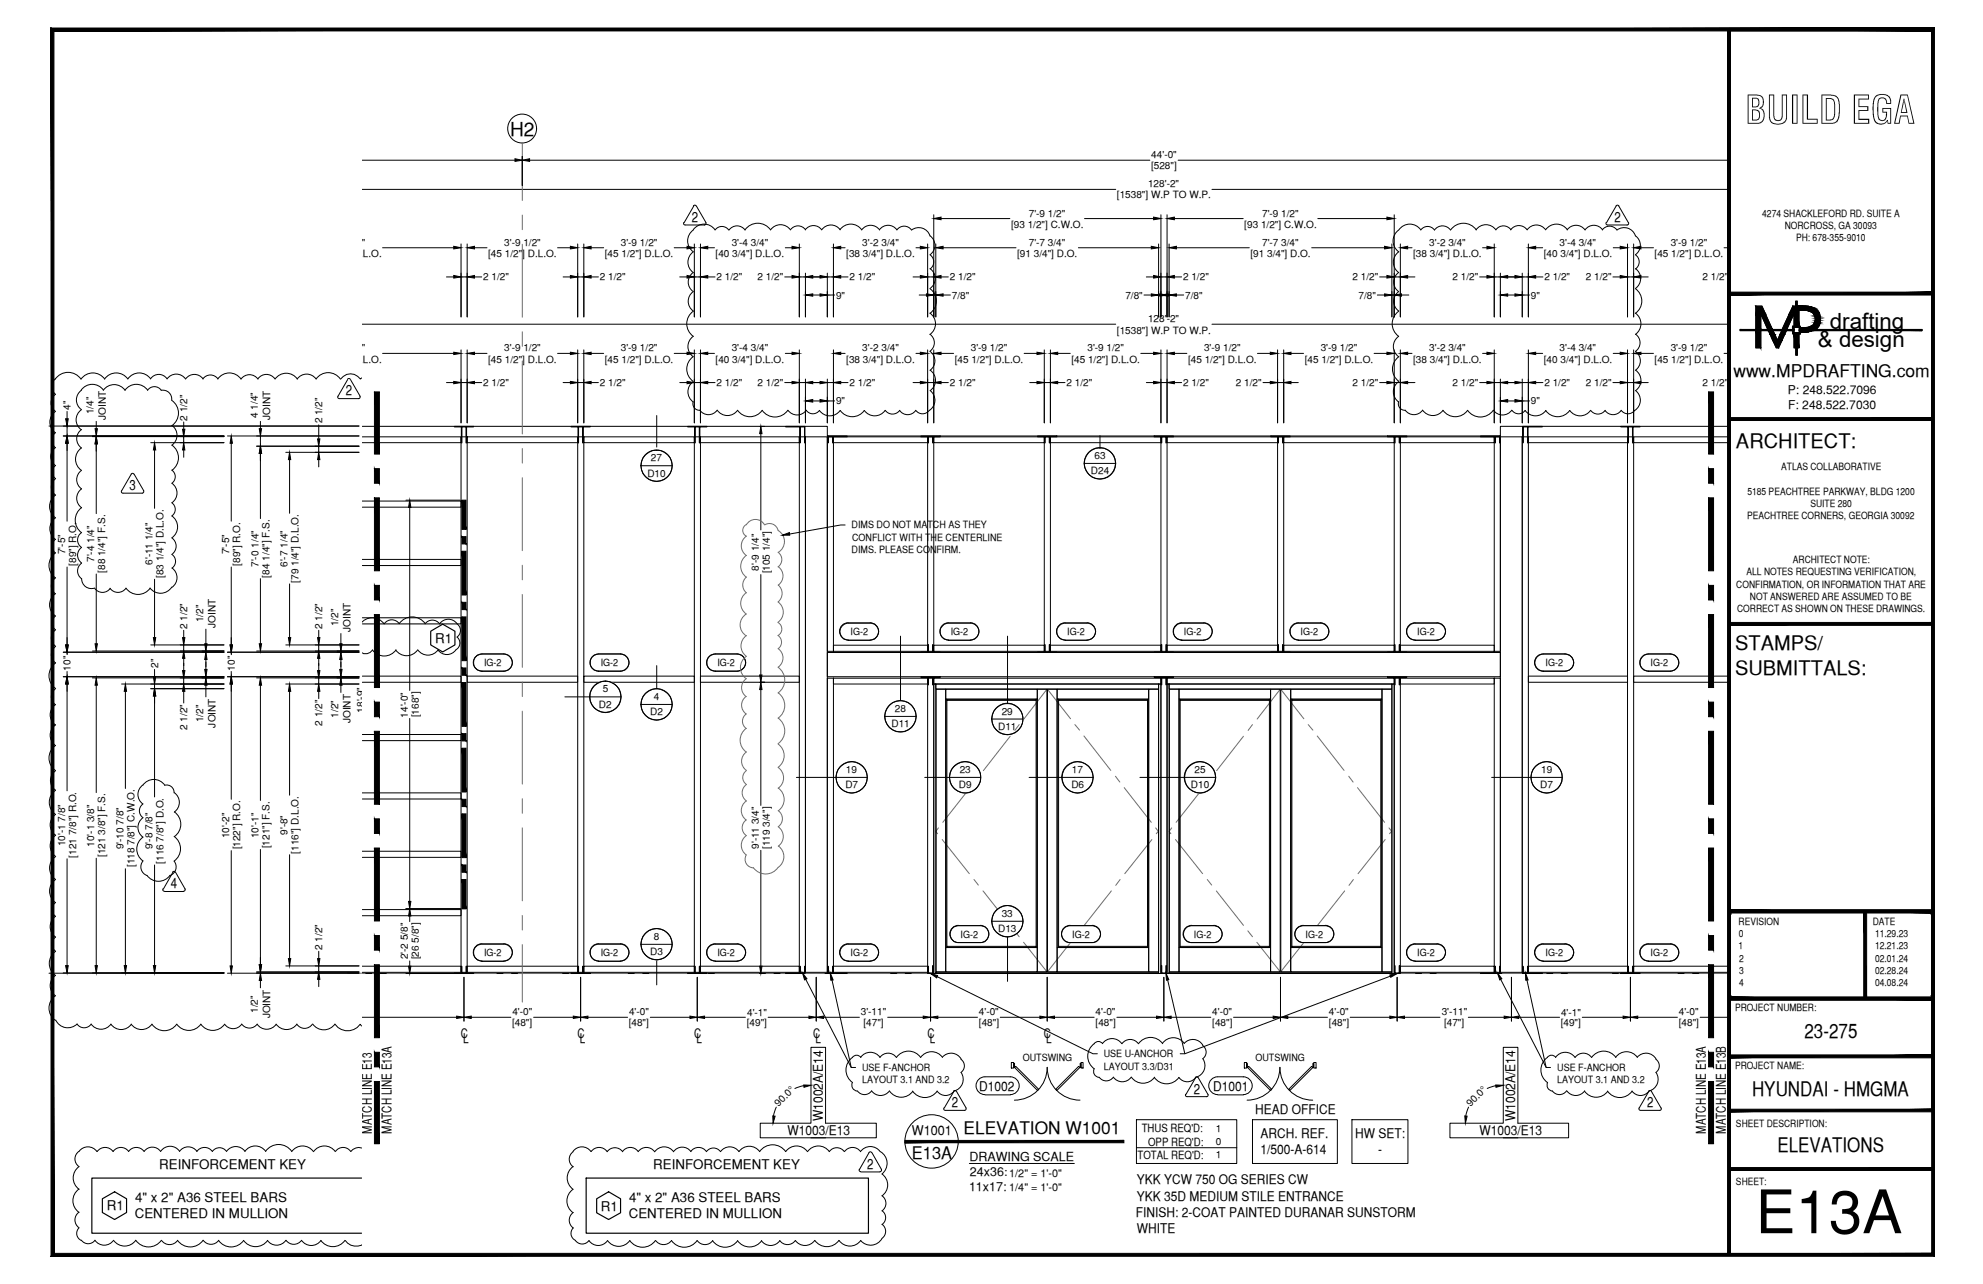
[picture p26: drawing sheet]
<svg xmlns="http://www.w3.org/2000/svg" width="432mm" height="279mm" viewBox="0 0 432 279" stroke-linecap="round" stroke-linejoin="round" font-family="sans-serif">
<defs><g id="words">
<text font-size="13.1" x="382.3" y="268.4">E13A</text>
<text font-size="8.5" x="380" y="26.9">BUILD EGA</text>
<g font-size="4.9">
<text x="398.5" y="71.5">drafting</text>
<text x="395.9" y="75.5">&amp; design</text>
</g>
<g font-size="4.4">
<text x="378" y="97.5">ARCHITECT:</text>
<text x="377.8" y="141.5">STAMPS/</text>
<text x="377.8" y="146.9">SUBMITTALS:</text>
<text x="392.9" y="225.8">23-275</text>
<text x="381.5" y="238.5">HYUNDAI - HMGMA</text>
<text x="387" y="250.7">ELEVATIONS</text>
</g>
<text font-size="4.2" x="111.1" y="29.5">H2</text>
<g font-size="3.8">
<text x="377.4" y="82">www.MPDRAFTING.com</text>
<text x="209.8" y="246.8">ELEVATION W1001</text>
<text x="198.6" y="252.3">E13A</text>
</g>
<g font-size="3.1">
<text x="150.6" y="48.3">2</text>
<text x="351.5" y="48.3">2</text>
<text x="75.3" y="86">2</text>
<text x="28.2" y="106.7">3</text>
<text x="37.2" y="193.3">4</text>
<text x="260" y="238">2</text>
<text x="207.3" y="241">2</text>
<text x="358.6" y="241">2</text>
<text x="188.8" y="254.3">2</text>
</g>
<g font-size="2.9">
<text x="94.7" y="139.9">R1</text>
<text x="100.3" y="225.9">C</text>
<text x="100.8" y="226.9">L</text>
<text x="125.7" y="225.9">C</text>
<text x="126.2" y="226.9">L</text>
<text x="151.1" y="225.9">C</text>
<text x="151.6" y="226.9">L</text>
<text x="177" y="225.9">C</text>
<text x="177.5" y="226.9">L</text>
<text x="201.9" y="225.9">C</text>
<text x="202.4" y="226.9">L</text>
<text x="227.3" y="225.9">C</text>
<text x="227.8" y="226.9">L</text>
<text x="213.2" y="237.3">D1002</text>
<text x="264.2" y="237.3">D1001</text>
<text x="179.2" y="243.9" transform="rotate(-90 179.2 243.9)">W1002A/E14</text>
<text x="273.3" y="242.4">HEAD OFFICE</text>
<text x="329.9" y="243.9" transform="rotate(-90 329.9 243.9)">W1002A/E14</text>
<text x="81" y="246.7" transform="rotate(-90 81 246.7)">MATCH LINE E13</text>
<text x="85.3" y="246.7" transform="rotate(-90 85.3 246.7)">MATCH LINE E13A</text>
<text x="171.4" y="247">W1003/E13</text>
<text x="198.6" y="247">W1001</text>
<text x="274.4" y="247.6">ARCH. REF.</text>
<text x="274.4" y="251.1">1/500-A-614</text>
<text x="295.1" y="247.6">HW SET:</text>
<text x="300.1" y="251.1">-</text>
<text x="322.1" y="247">W1003/E13</text>
<text x="371.5" y="246.7" transform="rotate(-90 371.5 246.7)">MATCH LINE E13A</text>
<text x="375.8" y="246.7" transform="rotate(-90 375.8 246.7)">MATCH LINE E13B</text>
<text x="34.7" y="254.4">REINFORCEMENT KEY</text>
<text x="142.2" y="254.4">REINFORCEMENT KEY</text>
<text x="247.5" y="257.7">YKK YCW 750 OG SERIES CW</text>
<text x="23.2" y="263.4">R1</text>
<text x="29.4" y="261.5">4&quot; x 2&quot; A36 STEEL BARS</text>
<text x="130.8" y="263.5">R1</text>
<text x="137" y="261.5">4&quot; x 2&quot; A36 STEEL BARS</text>
<text x="247.5" y="261.2">YKK 35D MEDIUM STILE ENTRANCE</text>
<text x="29.3" y="265">CENTERED IN MULLION</text>
<text x="136.9" y="265">CENTERED IN MULLION</text>
<text x="247.3" y="264.8">FINISH: 2-COAT PAINTED DURANAR SUNSTORM</text>
<text x="247.5" y="268.3">WHITE</text>
</g>
<g font-size="2.7">
<text x="211.1" y="252.5">DRAWING SCALE</text>
<text x="211.2" y="255.8">24x36:</text>
<text x="211" y="259.2">11x17:</text>
</g>
<g font-size="2.6">
<text x="389.3" y="85.8">P: 248.522.7096</text>
<text x="389.4" y="89">F: 248.522.7030</text>
</g>
<g font-size="2.5">
<text x="248.6" y="246.4">THUS REQ'D:</text>
<text x="250" y="249.4">OPP REQ'D:</text>
<text x="247.7" y="252.2">TOTAL REQ'D:</text>
</g>
<g font-size="2.4">
<text x="219.8" y="256">1/2&quot; = 1'-0&quot;</text>
<text x="219.8" y="259.2">1/4&quot; = 1'-0&quot;</text>
</g>
<g font-size="2.2">
<text x="250.7" y="34.4">44'-0&quot;</text>
<text x="250" y="40.8">128'-2&quot;</text>
<text x="250.6" y="36.8">[528&quot;]</text>
<text x="224" y="47.1">7'-9 1/2&quot;</text>
<text x="243.2" y="43.2">[1538&quot;] W.P TO W.P.</text>
<text x="274.8" y="47.1">7'-9 1/2&quot;</text>
<text x="383.7" y="47.1">4274 SHACKLEFORD RD. SUITE A</text>
<text x="71.6" y="53.5">7'-9 1/2&quot;</text>
<text x="109.8" y="53.5">3'-9 1/2&quot;</text>
<text x="135.2" y="53.5">3'-9 1/2&quot;</text>
<text x="159.3" y="53.5">3'-4 3/4&quot;</text>
<text x="187.8" y="53.5">3'-2 3/4&quot;</text>
<text x="220.2" y="49.5">[93 1/2&quot;] C.W.O.</text>
<text x="224" y="53.5">7'-7 3/4&quot;</text>
<text x="271" y="49.5">[93 1/2&quot;] C.W.O.</text>
<text x="274.8" y="53.5">7'-7 3/4&quot;</text>
<text x="311.2" y="53.5">3'-2 3/4&quot;</text>
<text x="339.6" y="53.5">3'-4 3/4&quot;</text>
<text x="363.8" y="53.5">3'-9 1/2&quot;</text>
<text x="388.6" y="49.8">NORCROSS, GA 30093</text>
<text x="391.1" y="52.5">PH: 678-355-9010</text>
<text x="68.2" y="55.9">[93 1/2&quot;] D.L.O.</text>
<text x="106.3" y="55.9">[45 1/2&quot;] D.L.O.</text>
<text x="131.7" y="55.9">[45 1/2&quot;] D.L.O.</text>
<text x="155.8" y="55.9">[40 3/4&quot;] D.L.O.</text>
<text x="184.3" y="55.9">[38 3/4&quot;] D.L.O.</text>
<text x="221.5" y="55.9">[91 3/4&quot;] D.O.</text>
<text x="272.3" y="55.9">[91 3/4&quot;] D.O.</text>
<text x="307.7" y="55.9">[38 3/4&quot;] D.L.O.</text>
<text x="336.2" y="55.9">[40 3/4&quot;] D.L.O.</text>
<text x="360.3" y="55.9">[45 1/2&quot;] D.L.O.</text>
<text x="105.2" y="61">2 1/2&quot;</text>
<text x="130.6" y="61">2 1/2&quot;</text>
<text x="156" y="61">2 1/2&quot;</text>
<text x="165" y="61">2 1/2&quot;</text>
<text x="182.1" y="65">9&quot;</text>
<text x="185" y="61">2 1/2&quot;</text>
<text x="206.8" y="61">2 1/2&quot;</text>
<text x="207.3" y="65">7/8&quot;</text>
<text x="245" y="65">7/8&quot;</text>
<text x="257.6" y="61">2 1/2&quot;</text>
<text x="258.1" y="65">7/8&quot;</text>
<text x="294.5" y="61">2 1/2&quot;</text>
<text x="295.8" y="65">7/8&quot;</text>
<text x="316.3" y="61">2 1/2&quot;</text>
<text x="333.4" y="65">9&quot;</text>
<text x="336.3" y="61">2 1/2&quot;</text>
<text x="345.3" y="61">2 1/2&quot;</text>
<text x="370.7" y="61">2 1/2&quot;</text>
<text x="250" y="70.1">128'-2&quot;</text>
<text x="71.6" y="76.5">7'-9 1/2&quot;</text>
<text x="109.8" y="76.5">3'-9 1/2&quot;</text>
<text x="135.2" y="76.5">3'-9 1/2&quot;</text>
<text x="159.3" y="76.5">3'-4 3/4&quot;</text>
<text x="187.8" y="76.5">3'-2 3/4&quot;</text>
<text x="211.4" y="76.5">3'-9 1/2&quot;</text>
<text x="236.8" y="76.5">3'-9 1/2&quot;</text>
<text x="243.2" y="72.6">[1538&quot;] W.P TO W.P.</text>
<text x="262.2" y="76.5">3'-9 1/2&quot;</text>
<text x="287.6" y="76.5">3'-9 1/2&quot;</text>
<text x="311.2" y="76.5">3'-2 3/4&quot;</text>
<text x="339.6" y="76.5">3'-4 3/4&quot;</text>
<text x="363.8" y="76.5">3'-9 1/2&quot;</text>
<text x="68.2" y="78.9">[93 1/2&quot;] D.L.O.</text>
<text x="106.3" y="78.9">[45 1/2&quot;] D.L.O.</text>
<text x="131.7" y="78.9">[45 1/2&quot;] D.L.O.</text>
<text x="155.8" y="78.9">[40 3/4&quot;] D.L.O.</text>
<text x="184.3" y="78.9">[38 3/4&quot;] D.L.O.</text>
<text x="207.9" y="78.9">[45 1/2&quot;] D.L.O.</text>
<text x="233.3" y="78.9">[45 1/2&quot;] D.L.O.</text>
<text x="258.7" y="78.9">[45 1/2&quot;] D.L.O.</text>
<text x="284.1" y="78.9">[45 1/2&quot;] D.L.O.</text>
<text x="307.7" y="78.9">[38 3/4&quot;] D.L.O.</text>
<text x="336.2" y="78.9">[40 3/4&quot;] D.L.O.</text>
<text x="360.3" y="78.9">[45 1/2&quot;] D.L.O.</text>
<text x="15.4" y="89.2" transform="rotate(-90 15.4 89.2)">4&quot;</text>
<text x="105.2" y="84">2 1/2&quot;</text>
<text x="130.6" y="84">2 1/2&quot;</text>
<text x="156" y="84">2 1/2&quot;</text>
<text x="165" y="84">2 1/2&quot;</text>
<text x="182.1" y="88">9&quot;</text>
<text x="185" y="84">2 1/2&quot;</text>
<text x="206.8" y="84">2 1/2&quot;</text>
<text x="232.2" y="84">2 1/2&quot;</text>
<text x="257.6" y="84">2 1/2&quot;</text>
<text x="269.1" y="84">2 1/2&quot;</text>
<text x="294.5" y="84">2 1/2&quot;</text>
<text x="316.3" y="84">2 1/2&quot;</text>
<text x="333.4" y="88">9&quot;</text>
<text x="336.3" y="84">2 1/2&quot;</text>
<text x="345.3" y="84">2 1/2&quot;</text>
<text x="370.7" y="84">2 1/2&quot;</text>
<text x="20.4" y="90.1" transform="rotate(-90 20.4 90.1)">1/4&quot;</text>
<text x="23.1" y="91.3" transform="rotate(-90 23.1 91.3)">JOINT</text>
<text x="40.8" y="91.5" transform="rotate(-90 40.8 91.5)">2 1/2&quot;</text>
<text x="56.1" y="90.9" transform="rotate(-90 56.1 90.9)">4 1/4&quot;</text>
<text x="58.8" y="91.3" transform="rotate(-90 58.8 91.3)">JOINT</text>
<text x="70.2" y="92.1" transform="rotate(-90 70.2 92.1)">2 1/2&quot;</text>
<text x="141.7" y="100.4">27</text>
<text x="238.3" y="99.9">63</text>
<text x="141" y="103.7">D10</text>
<text x="237.6" y="103.2">D24</text>
<text x="380.5" y="107.6">5185 PEACHTREE PARKWAY, BLDG 1200</text>
<text x="387.9" y="102.3">ATLAS COLLABORATIVE</text>
<text x="380.4" y="113">PEACHTREE CORNERS, GEORGIA 30092</text>
<text x="394.2" y="110.3">SUITE 280</text>
<text x="185.4" y="115">DIMS DO NOT MATCH AS THEY</text>
<text x="185.5" y="117.7">CONFLICT WITH THE CENTERLINE</text>
<text x="14.2" y="120.6" transform="rotate(-90 14.2 120.6)">7'-5&quot;</text>
<text x="16.6" y="123.1" transform="rotate(-90 16.6 123.1)">[89&quot;] R.O.</text>
<text x="20.5" y="122.3" transform="rotate(-90 20.5 122.3)">7'-4 1/4&quot;</text>
<text x="22.9" y="124.7" transform="rotate(-90 22.9 124.7)">[88 1/4&quot;] F.S.</text>
<text x="33.2" y="122.9" transform="rotate(-90 33.2 122.9)">6'-11 1/4&quot;</text>
<text x="35.6" y="125.8" transform="rotate(-90 35.6 125.8)">[83 1/4&quot;] D.L.O.</text>
<text x="49.9" y="120.6" transform="rotate(-90 49.9 120.6)">7'-5&quot;</text>
<text x="52.3" y="123.1" transform="rotate(-90 52.3 123.1)">[89&quot;] R.O.</text>
<text x="56.3" y="123.4" transform="rotate(-90 56.3 123.4)">7'-0 1/4&quot;</text>
<text x="58.7" y="125.7" transform="rotate(-90 58.7 125.7)">[84 1/4&quot;] F.S.</text>
<text x="62.6" y="123.4" transform="rotate(-90 62.6 123.4)">6'-7 1/4&quot;</text>
<text x="165.2" y="124.1" transform="rotate(-90 165.2 124.1)">8'-9 1/4&quot;</text>
<text x="167.6" y="124.8" transform="rotate(-90 167.6 124.8)">[105 1/4&quot;]</text>
<text x="185.4" y="120.3">DIMS. PLEASE CONFIRM.</text>
<text x="380.3" y="125.2">ALL NOTES REQUESTING VERIFICATION,</text>
<text x="390.4" y="122.6">ARCHITECT NOTE:</text>
<text x="65" y="126.8" transform="rotate(-90 65 126.8)">[79 1/4&quot;] D.L.O.</text>
<text x="378.1" y="127.9">CONFIRMATION, OR INFORMATION THAT ARE</text>
<text x="381.1" y="130.6">NOT ANSWERED ARE ASSUMED TO BE</text>
<text x="40.8" y="136.8" transform="rotate(-90 40.8 136.8)">2 1/2&quot;</text>
<text x="44.3" y="135.4" transform="rotate(-90 44.3 135.4)">1/2&quot;</text>
<text x="46.9" y="136.6" transform="rotate(-90 46.9 136.6)">JOINT</text>
<text x="70.2" y="136.8" transform="rotate(-90 70.2 136.8)">2 1/2&quot;</text>
<text x="73.7" y="136.3" transform="rotate(-90 73.7 136.3)">1/2&quot;</text>
<text x="76.3" y="137.5" transform="rotate(-90 76.3 137.5)">JOINT</text>
<text x="378.3" y="133.2">CORRECT AS SHOWN ON THESE DRAWINGS.</text>
<text x="185.2" y="138.2">IG-2</text>
<text x="207" y="138.2">IG-2</text>
<text x="232.4" y="138.2">IG-2</text>
<text x="257.8" y="138.2">IG-2</text>
<text x="283.2" y="138.2">IG-2</text>
<text x="308.6" y="138.2">IG-2</text>
<text x="15.4" y="145.9" transform="rotate(-90 15.4 145.9)">10&quot;</text>
<text x="34.4" y="145.4" transform="rotate(-90 34.4 145.4)">2&quot;</text>
<text x="51.1" y="145.9" transform="rotate(-90 51.1 145.9)">10&quot;</text>
<text x="105.4" y="145">IG-2</text>
<text x="130.8" y="145">IG-2</text>
<text x="156.2" y="145">IG-2</text>
<text x="336.5" y="145">IG-2</text>
<text x="359.4" y="145">IG-2</text>
<text x="79.3" y="155.1" transform="rotate(-90 79.3 155.1)">18'-9&quot;</text>
<text x="130.4" y="154">D2</text>
<text x="131.3" y="150.7">5</text>
<text x="141.6" y="155.6">D2</text>
<text x="142.4" y="152.3">4</text>
<text x="194.9" y="154.9">28</text>
<text x="218.1" y="155.5">29</text>
<text x="40.8" y="158.9" transform="rotate(-90 40.8 158.9)">2 1/2&quot;</text>
<text x="44.3" y="157.2" transform="rotate(-90 44.3 157.2)">1/2&quot;</text>
<text x="46.9" y="158.3" transform="rotate(-90 46.9 158.3)">JOINT</text>
<text x="70.2" y="157.9" transform="rotate(-90 70.2 157.9)">2 1/2&quot;</text>
<text x="73.7" y="156.1" transform="rotate(-90 73.7 156.1)">1/2&quot;</text>
<text x="76.3" y="157.4" transform="rotate(-90 76.3 157.4)">JOINT</text>
<text x="88.8" y="156.1" transform="rotate(-90 88.8 156.1)">14'-0&quot;</text>
<text x="91.2" y="156.1" transform="rotate(-90 91.2 156.1)">[168&quot;]</text>
<text x="194.1" y="158.2">D11</text>
<text x="217.4" y="158.8">D11</text>
<text x="184.1" y="171.5">D7</text>
<text x="184.2" y="168.2">19</text>
<text x="208.8" y="171.5">D9</text>
<text x="209" y="168.2">23</text>
<text x="233.3" y="171.5">D6</text>
<text x="233.4" y="168.2">17</text>
<text x="259.3" y="171.5">D10</text>
<text x="260.1" y="168.2">25</text>
<text x="335.4" y="171.5">D7</text>
<text x="335.6" y="168.2">19</text>
<text x="14.2" y="184.1" transform="rotate(-90 14.2 184.1)">10'-1 7/8&quot;</text>
<text x="20.5" y="184.3" transform="rotate(-90 20.5 184.3)">10'-1 3/8&quot;</text>
<text x="26.9" y="184.8" transform="rotate(-90 26.9 184.8)">9'-10 7/8&quot;</text>
<text x="33.2" y="184.8" transform="rotate(-90 33.2 184.8)">9'-8 7/8&quot;</text>
<text x="49.9" y="182.4" transform="rotate(-90 49.9 182.4)">10'-2&quot;</text>
<text x="52.3" y="184.8" transform="rotate(-90 52.3 184.8)">[122&quot;] R.O.</text>
<text x="56.3" y="182.4" transform="rotate(-90 56.3 182.4)">10'-1&quot;</text>
<text x="58.7" y="184.6" transform="rotate(-90 58.7 184.6)">[121&quot;] F.S.</text>
<text x="62.6" y="181.7" transform="rotate(-90 62.6 181.7)">9'-8&quot;</text>
<text x="65" y="185.7" transform="rotate(-90 65 185.7)">[116&quot;] D.L.O.</text>
<text x="165.2" y="184.7" transform="rotate(-90 165.2 184.7)">9'-11 3/4&quot;</text>
<text x="167.6" y="184.8" transform="rotate(-90 167.6 184.8)">[119 3/4&quot;]</text>
<text x="16.6" y="186.6" transform="rotate(-90 16.6 186.6)">[121 7/8&quot;] R.O.</text>
<text x="22.9" y="186.5" transform="rotate(-90 22.9 186.5)">[121 3/8&quot;] F.S.</text>
<text x="29.3" y="188.7" transform="rotate(-90 29.3 188.7)">[118 7/8&quot;] C.W.O.</text>
<text x="35.6" y="188" transform="rotate(-90 35.6 188)">[116 7/8&quot;] D.O.</text>
<text x="217.4" y="202.8">D13</text>
<text x="218.1" y="199.5">33</text>
<text x="378.6" y="201.3">REVISION</text>
<text x="378.7" y="204">0</text>
<text x="407.8" y="201.3">DATE</text>
<text x="408.3" y="204">11.29.23</text>
<text x="70.2" y="206.7" transform="rotate(-90 70.2 206.7)">2 1/2&quot;</text>
<text x="88.8" y="208.8" transform="rotate(-90 88.8 208.8)">2'-2 5/8&quot;</text>
<text x="91.2" y="208.8" transform="rotate(-90 91.2 208.8)">[26 5/8&quot;]</text>
<text x="105.4" y="208.1">IG-2</text>
<text x="130.8" y="208.1">IG-2</text>
<text x="141.6" y="207.8">D3</text>
<text x="142.4" y="204.5">8</text>
<text x="156.2" y="208.1">IG-2</text>
<text x="185.2" y="208.1">IG-2</text>
<text x="209.2" y="204.1">IG-2</text>
<text x="233.5" y="204.1">IG-2</text>
<text x="260" y="204.1">IG-2</text>
<text x="284.3" y="204.1">IG-2</text>
<text x="308.6" y="208.1">IG-2</text>
<text x="336.5" y="208.1">IG-2</text>
<text x="359.4" y="208.1">IG-2</text>
<text x="378.6" y="206.6">1</text>
<text x="378.7" y="209.2">2</text>
<text x="408.3" y="206.6">12.21.23</text>
<text x="408.3" y="209.2">02.01.24</text>
<text x="378.7" y="211.9">3</text>
<text x="378.7" y="214.5">4</text>
<text x="408.3" y="211.9">02.28.24</text>
<text x="408.3" y="214.5">04.08.24</text>
<text x="56.1" y="220.4" transform="rotate(-90 56.1 220.4)">1/2&quot;</text>
<text x="58.8" y="221.6" transform="rotate(-90 58.8 221.6)">JOINT</text>
<text x="111.6" y="220.9">4'-0&quot;</text>
<text x="137" y="220.9">4'-0&quot;</text>
<text x="162.7" y="221">4'-1&quot;</text>
<text x="187.5" y="220.9">3'-11&quot;</text>
<text x="213.2" y="220.9">4'-0&quot;</text>
<text x="238.6" y="220.9">4'-0&quot;</text>
<text x="264" y="220.9">4'-0&quot;</text>
<text x="289.4" y="220.9">4'-0&quot;</text>
<text x="313.9" y="220.9">3'-11&quot;</text>
<text x="339.9" y="221">4'-1&quot;</text>
<text x="365.6" y="220.9">4'-0&quot;</text>
<text x="377.8" y="219.9">PROJECT NUMBER:</text>
<text x="111.5" y="223.3">[48&quot;]</text>
<text x="136.9" y="223.3">[48&quot;]</text>
<text x="162.6" y="223.3">[49&quot;]</text>
<text x="188" y="223.3">[47&quot;]</text>
<text x="213.2" y="223.3">[48&quot;]</text>
<text x="238.6" y="223.3">[48&quot;]</text>
<text x="264" y="223.3">[48&quot;]</text>
<text x="289.4" y="223.3">[48&quot;]</text>
<text x="314.5" y="223.3">[47&quot;]</text>
<text x="339.9" y="223.3">[49&quot;]</text>
<text x="365.6" y="223.3">[48&quot;]</text>
<text x="187.7" y="233">USE F-ANCHOR</text>
<text x="222.7" y="230.9">OUTSWING</text>
<text x="240.3" y="230.1">USE U-ANCHOR</text>
<text x="240.3" y="232.7">LAYOUT 3.3/D31</text>
<text x="273.4" y="230.9">OUTSWING</text>
<text x="339.1" y="233">USE F-ANCHOR</text>
<text x="377.8" y="232.5">PROJECT NAME:</text>
<text x="187.7" y="235.7">LAYOUT 3.1 AND 3.2</text>
<text x="339.1" y="235.7">LAYOUT 3.1 AND 3.2</text>
<text x="169.5" y="240.9" transform="rotate(-45 169.5 240.9)">90.0°</text>
<text x="320.2" y="240.9" transform="rotate(-45 320.2 240.9)">90.0°</text>
<text x="378" y="245.2">SHEET DESCRIPTION:</text>
<text x="264.7" y="246.3">1</text>
<text x="264.7" y="249.2">0</text>
<text x="264.7" y="252">1</text>
<text x="378" y="257.9">SHEET:</text>
</g>
</g></defs>
<!-- layer: ROUGH OPENING -->
<path d="M78.9 92.8h101.2v2.1h146.6v-2.1h49.7M180.1 142h146.6v5.3h-146.6zM78.9 211.8h297.5" fill="none" stroke="#000" stroke-width=".22"/>
<!-- layer: DIM -->
<g fill="none" stroke="#000" stroke-width=".22">
<path d="M78.9 34.9h33.2M113.7 34v6.4M115.3 34.9h135.1M256.5 34.9h119.9M78.9 41.2h164.1M83.3 53.9h15.5M100.4 53.1v15.9M101.7 53.1v15.9M103.3 53.9h2.7M121.4 53.9h2.8M125.8 53.1v15.9M127.1 53.1v15.9"/>
<path d="M128.7 53.9h2.7M146.8 53.9h2.8M151.2 53.1v15.9M152.5 53.1v15.9M154.1 53.9h1.5M171 53.9h1.5M174.1 53.1v15.9M175.4 59.4v9.6M180.1 59.4v9.6M181.5 53.1v15.9M183.1 53.9h.9M199.5 53.9h.9"/>
<path d="M202 53.1v15.9M203.3 46.7v22.3M203.8 53.1v15.9M204.9 47.6h15M205.4 53.9h15.8M234.8 53.9h15.9M236.2 47.6h15M252.3 53.1v15.9M252.8 46.7v22.3M254.1 46.7v22.3M254.6 53.1v15.9M255.7 47.6h15"/>
<path d="M256.2 53.9h15.8M263.9 41.2h112.5M285.6 53.9h15.9M287 47.6h15M303.1 53.1v15.9M303.6 46.7v22.3M304.9 53.1v15.9M306.5 53.9h1M322.8 53.9h1M325.4 53.1v15.9M326.7 59.4v9.6M331.5 59.4v9.6"/>
<path d="M332.8 53.1v15.9M334.4 53.9h1.5M351.3 53.9h1.5M354.4 53.1v15.9M355.7 53.1v15.9M357.3 53.9h2.7M375.4 53.9h1M78.9 70.5h164.1M83.3 76.9h15.5M97.2 60.3h1.6M100.4 76.1v15.9M100.4 60.3h1.3"/>
<path d="M101.7 76.1v15.9M103.3 76.9h2.7M103.3 60.3h1.6M121.4 76.9h2.8M122.6 60.3h1.6M125.8 76.1v15.9M125.8 60.3h1.3M127.1 76.1v15.9M128.7 76.9h2.7M128.7 60.3h1.6M146.8 76.9h2.8M148 60.3h1.6"/>
<path d="M151.2 76.1v15.9M151.2 60.3h1.3M152.5 76.1v15.9M154.1 76.9h1.5M154.1 60.3h1.6M170.9 60.3h1.6M171 76.9h1.5M174.1 76.1v15.9M174.1 60.3h1.3M177 60.3h1.6M177 64.2h1.6M180.1 60.3h1.4"/>
<path d="M180.1 64.2h1.6M181.5 76.1v15.9M183.1 76.9h.9M183.1 60.3h1.6M198.8 60.3h1.6M199.5 76.9h.9M200.2 64.2h1.5M202 76.1v15.9M202 60.3h1.3M203.3 76.1v15.9M203.3 64.2h.5M204.9 76.9h2.7"/>
<path d="M204.9 60.3h1.6M205.4 64.2h1.5M223 76.9h2.8M227.4 76.1v15.9M228.7 76.1v15.9M230.3 76.9h2.7M248.4 76.9h2.8M249.1 64.2h1.6M249.6 60.3h1.6M251 64.2h1.8M252.8 76.1v15.9M252.8 60.3h1.3"/>
<path d="M254.1 76.1v15.9M254.1 64.2h1.9M255.7 76.9h2.7M255.7 60.3h1.6M256.2 64.2h1.5M263.9 70.5h112.5M273.8 76.9h2.8M278.2 76.1v15.9M279.5 76.1v15.9M281.1 76.9h2.7M299.2 76.9h2.8M299.9 64.2h1.6"/>
<path d="M300.4 60.3h1.6M303.1 64.2h.5M303.6 76.1v15.9M303.6 60.3h1.3M304.9 76.1v15.9M305.2 64.2h1.6M306.5 76.9h1M306.5 60.3h1.6M322.2 60.3h1.6M322.8 76.9h1M325.4 76.1v15.9M325.4 60.3h1.3"/>
<path d="M328.3 60.3h1.6M328.3 64.2h1.6M331.5 60.3h1.3M331.5 64.2h1.6M332.8 76.1v15.9M334.4 76.9h1.5M334.4 60.3h1.6M351.2 60.3h1.6M351.3 76.9h1.5M354.4 76.1v15.9M354.4 60.3h1.3M355.7 76.1v15.9"/>
<path d="M357.3 76.9h2.7M357.3 60.3h1.6M375.4 76.9h1M10.7 92.7h67.5M13.8 94.9h35M14.6 89.5v1.6M14.6 92.7v2.2M14.6 96.5v16.9M20.1 95h28.7M21 91.7v1.6M21 94.9v.1M21 96.6v15.2"/>
<path d="M32.8 96.3h16M33.7 97.9v12.7M40 91.8v1.6M40 95v1.3M40 97.9v1.6M49.5 94.9h28.7M50.4 96.5v16.9M55.9 97.1h22.3M56.7 91.7v1.6M56.7 94.9v2.2M56.7 98.7v14.1M62.2 98.4h16"/>
<path d="M69.4 92.5v3M69.4 97.1v1.3M97.2 83.2h1.6M100.4 83.2h1.3M103.3 83.2h1.6M122.6 83.2h1.6M125.8 83.2h1.3M128.7 83.2h1.6M148 83.2h1.6M151.2 83.2h1.3M154.1 83.2h1.6M165.5 92.8h1"/>
<path d="M165.7 94.4v20.9M170.9 83.2h1.6M174.1 83.2h1.3M175.4 82.5v9.5M177 83.2h1.6M177 87.2h1.6M180.1 83.2h1.4M180.1 82.5v9.5M180.1 87.2h1.6M183.1 83.2h1.6M198.8 83.2h1.6M202 83.2h1.3"/>
<path d="M204.9 83.2h1.6M224.2 83.2h1.6M227.4 83.2h1.3M230.3 83.2h1.6M249.6 83.2h1.6M252.8 83.2h1.3M255.7 83.2h1.6M275 83.2h1.6M278.2 83.2h1.3M281.1 83.2h1.6M300.4 83.2h1.6M303.6 83.2h1.3"/>
<path d="M306.5 83.2h1.6M322.2 83.2h1.6M325.4 83.2h1.3M326.7 82.5v9.5M328.3 83.2h1.6M328.3 87.2h1.6M331.5 83.2h1.3M331.5 87.2h1.6M331.5 82.5v9.5M334.4 83.2h1.6M351.2 83.2h1.6M354.4 83.2h1.3"/>
<path d="M357.3 83.2h1.6M63.1 100v11.7M69.4 100v1.6M88.4 108.8h11.9M89.2 110.4v39.8M14.6 123.4v16.9M21 124.9v15.2M33.7 126v12.7M40 137.2v1.5M44.8 136.9v3.2M50.4 123.4v16.9M56.7 125.9v14.2"/>
<path d="M63.1 127.1v11.6M69.4 137.2v1.5M74.2 137.9v2.2M165.7 125v21.9M13.8 147.3h35M13.8 141.9h35M14.6 141.9v.5M14.6 146.1v1.2M14.6 148.8v23.3M20.1 147.5h28.7M20.1 141.7h28.7M21 149.1v23.4"/>
<path d="M26.5 148.8h22.3M27.3 150.4v21.2M32.8 140.3h16M32.8 149.9h16M33.7 145.7v1.6M33.7 148.8v1.1M33.7 151.4v22M40 140.3v1.4M40 143.3v2.6M40 147.5v1.3M40 150.4v2.6M44.8 141.7v.2"/>
<path d="M44.8 143.5v2.2M44.8 147.3v.2M44.8 149.1v2.5M49.5 147.3h28.7M49.5 141.9h28.7M50.4 141.9v.5M50.4 146.1v1.2M50.4 148.8v25.1M55.9 147.5h22.3M55.9 141.7h22.3M56.7 149.1v25.1M62.2 148.8h16"/>
<path d="M62.2 140.3h16M63.1 150.4v22.6M69.4 140.3v1.4M69.4 143.3v2.6M69.4 147.5v1.3M69.4 150.4v1.6M74.2 141.7v.2M74.2 143.5v2.2M74.2 147.3v.2M74.2 149.1v1.6M89.2 156.3v39.9M165.5 148.5h1"/>
<path d="M165.7 150.1v25.2M14.6 186.9v23.2M21 186.8v23.3M27.3 189v21.1M33.7 188.2v21.9M50.4 185.1v25.1M56.7 184.8v25.1M63.1 186v22.6M88.4 197.7h11.9M89.2 199.3v1.2M165.7 185v25.2M10.7 211.8h38.1"/>
<path d="M13.8 211.7h35M49.5 211.8h28.7M55.9 211.5h22.3M56.7 211.5v.3M56.7 213.4v1.5M62.2 210.2h16M69.4 207v1.6M69.4 210.2v1.3M69.4 213.1v1.6M88.4 211.8h11.9M89.2 209.1v1.1M101 212.7v9.5"/>
<path d="M126.4 212.7v9.5M151.8 212.7v9.5M165.5 211.8h1M177.7 212.7v9.5M202.6 212.7v9.5M228 212.7v9.5M253.4 212.7v9.5M278.8 212.7v9.5M304.2 212.7v9.5M329.1 212.7v9.5M355 212.7v9.5M78.9 221.4h20.5"/>
<path d="M102.6 221.4h8.7M116.2 221.4h8.6M128 221.4h8.7M141.6 221.4h8.6M153.4 221.4h8.9M167.3 221.4h8.8M179.3 221.4h7.8M193.3 221.4h7.7M204.2 221.4h8.7M217.8 221.4h8.6M229.6 221.4h8.7M243.2 221.4h8.6"/>
<path d="M255 221.4h8.7M268.6 221.4h8.6M280.4 221.4h8.7M294 221.4h8.6M305.8 221.4h7.8M319.7 221.4h7.8M330.7 221.4h8.9M344.6 221.4h8.8M356.6 221.4h8.7M370.2 221.4h6.2"/>
</g>
<!-- layer: GRID LINES -->
<g fill="none" stroke="#6c6c6c" stroke-width=".22">
<path d="M113.7 31.1v12.5M113.7 46.8v3.2M113.7 53.1v15.9M113.7 72.2v3.2M113.7 78.5v15.9M113.7 97.6v3.2M113.7 103.9v15.9M113.7 123v3.2M113.7 129.3v15.9M113.7 148.4v3.2M113.7 154.7v15.9M113.7 173.8v3.2"/>
<path d="M113.7 180.1v15.9M113.7 199.2v3.2M75.8 211.8h2.9M78.9 211.8h.6M81.1 211.8h1.6M84.3 211.8h9.5M95.4 211.8h1.6M98.6 211.8h9.5M109.7 211.8h1.6M112.8 211.8h9.6M113.7 205.5v12.6M124 211.8h1.5"/>
<path d="M127.1 211.8h9.6M138.2 211.8h1.6M141.4 211.8h9.5M152.5 211.8h1.6M155.7 211.8h9.5M166.8 211.8h1.6M170 211.8h9.5M181.1 211.8h1.6M184.3 211.8h9.5M195.4 211.8h1.6M198.6 211.8h9.5M209.7 211.8h1.6"/>
<path d="M212.9 211.8h9.5M224 211.8h1.6M227.1 211.8h9.6M238.3 211.8h1.5M241.4 211.8h9.6M252.5 211.8h1.6M255.7 211.8h9.5M266.8 211.8h1.6M270 211.8h9.5M281.1 211.8h1.6M284.3 211.8h9.5M295.4 211.8h1.6"/>
<path d="M298.6 211.8h9.5M309.7 211.8h1.6M312.9 211.8h9.5M324 211.8h1.6M327.2 211.8h9.5M338.3 211.8h1.6M341.4 211.8h9.6M352.6 211.8h1.5M355.7 211.8h9.6M366.8 211.8h1.6M370 211.8h6.4"/>
</g>
<!-- layer: COMPONENTS -->
<g fill="none" stroke="#000" stroke-width=".22">
<path d="M78.9 95.1h21.5v1.2h-21.5M100.4 95.1h1.3v116.5h-1.3zM101.7 95.1h24.1v1.2h-24.1zM125.8 95.1h1.3v116.5h-1.3zM127.1 95.1h24.1v1.2h-24.1zM151.2 95.1h1.3v116.5h-1.3zM152.5 95.1h21.6v1.2h-21.6zM174.1 95.1h1.3v116.5h-1.3zM175.4 95.1h4.7v116.5h-4.7zM180.1 95.1h1.4v46.6h-1.4zM181.5 95.1h20.5v1.2h-20.5zM202 95.1h1.3v46.6h-1.3z"/>
<path d="M203.3 95.1h24.1v1.2h-24.1zM227.4 95.1h1.3v46.6h-1.3zM228.7 95.1h24.1v1.2h-24.1zM252.8 95.1h1.3v46.6h-1.3zM254.1 95.1h24.1v1.2h-24.1zM278.2 95.1h1.3v46.6h-1.3zM279.5 95.1h24.1v1.2h-24.1zM303.6 95.1h1.3v46.6h-1.3zM304.9 95.1h20.5v1.2h-20.5zM325.4 95.1h1.3v46.6h-1.3zM326.7 95.1h4.8v116.5h-4.8zM331.5 95.1h1.3v116.5h-1.3z"/>
<path d="M332.8 95.1h21.6v1.2h-21.6zM354.4 95.1h1.3v116.5h-1.3zM376.4 95.1h-20.7v1.2h20.7M78.9 109h21.5v1.4h-21.5M78.9 121.7h21.5v1.4h-21.5M78.9 134.4h21.5v1.4h-21.5M78.9 147.1h21.5v1.4h-21.5M78.9 159.8h21.5v1.4h-21.5M101.7 147.1h24.1v1.4h-24.1zM127.1 147.1h24.1v1.4h-24.1zM152.5 147.1h21.6v1.4h-21.6zM180.1 147.6h1.4v64h-1.4z"/>
<path d="M181.5 147.6h20.5v1.2h-20.5zM181.5 140.4h20.5v1.3h-20.5zM202 147.6h1.3v64.2h-1.3zM203.3 147.6h49.5v1.2h-49.5zM203.3 140.4h24.1v1.3h-24.1zM228.7 140.4h24.1v1.3h-24.1zM252.8 147.6h1.3v64.2h-1.3zM254.1 147.6h49.5v1.2h-49.5zM254.1 140.4h24.1v1.3h-24.1zM279.5 140.4h24.1v1.3h-24.1zM303.6 147.6h1.3v64.2h-1.3zM304.9 147.6h20.5v1.2h-20.5z"/>
<path d="M304.9 140.4h20.5v1.3h-20.5zM325.4 147.6h1.3v64h-1.3zM332.8 147.1h21.6v1.4h-21.6zM376.4 147.1h-20.7v1.4h20.7M78.9 172.5h21.5v1.4h-21.5M78.9 185.2h21.5v1.4h-21.5M78.9 197.9h21.5v1.4h-21.5M78.9 210.2h21.5v1.4h-21.5M101.7 210.2h24.1v1.4h-24.1zM127.1 210.2h24.1v1.4h-24.1zM152.5 210.2h21.6v1.4h-21.6zM181.5 210.2h20.5v1.4h-20.5z"/>
<path d="M304.9 210.2h20.5v1.4h-20.5zM332.8 210.2h21.6v1.4h-21.6zM376.4 210.2h-20.7v1.4h20.7"/>
</g>
<!-- layer: DIM -->
<g fill="#000" stroke="#000" stroke-width=".22">
<path d="M112.1 34.5l1.6 .4-1.6 .2zM113.7 34.9l1.6-.4v.6zM98.8 53.6l1.6 .3-1.6 .3zM98.8 59.9l1.6 .4-1.6 .2zM101.7 60.3l1.6-.4v.6zM101.7 53.9l1.6-.3v.6zM124.2 53.6l1.6 .3-1.6 .3zM124.2 59.9l1.6 .4-1.6 .2zM127.1 60.3l1.6-.4v.6zM127.1 53.9l1.6-.3v.6zM149.6 53.6l1.6 .3-1.6 .3zM149.6 59.9l1.6 .4-1.6 .2z"/>
<path d="M152.5 60.3l1.6-.4v.6zM152.5 53.9l1.6-.3v.6zM172.5 53.6l1.6 .3-1.6 .3zM172.5 59.9l1.6 .4-1.6 .2zM175.4 60.3l1.6-.4v.6zM178.6 59.9l1.5 .4-1.5 .2zM181.5 53.9l1.6-.3v.6zM181.5 60.3l1.6-.4v.6zM200.4 53.6l1.6 .3-1.6 .3zM200.4 59.9l1.6 .4-1.6 .2zM203.3 47.6l1.6-.4v.6zM203.3 60.3l1.6-.4v.6z"/>
<path d="M203.8 53.9l1.6-.3v.6zM250.7 53.6l1.6 .3-1.6 .3zM251.2 59.9l1.6 .4-1.6 .2zM251.2 47.2l1.6 .4-1.6 .2zM254.1 60.3l1.6-.4v.6zM254.1 47.6l1.6-.4v.6zM254.6 53.9l1.6-.3v.6zM301.5 53.6l1.6 .3-1.6 .3zM302 59.9l1.6 .4-1.6 .2zM302 47.2l1.6 .4-1.6 .2zM304.9 53.9l1.6-.3v.6zM304.9 60.3l1.6-.4v.6z"/>
<path d="M323.8 53.6l1.6 .3-1.6 .3zM323.8 59.9l1.6 .4-1.6 .2zM326.7 60.3l1.6-.4v.6zM329.9 59.9l1.6 .4-1.6 .2zM332.8 53.9l1.6-.3v.6zM332.8 60.3l1.6-.4v.6zM352.8 59.9l1.6 .4-1.6 .2zM352.8 53.6l1.6 .3-1.6 .3zM355.7 53.9l1.6-.3v.6zM355.7 60.3l1.6-.4v.6zM98.8 76.6l1.6 .3-1.6 .3zM101.7 76.9l1.6-.3v.6z"/>
<path d="M124.2 76.6l1.6 .3-1.6 .3zM127.1 76.9l1.6-.3v.6zM149.6 76.6l1.6 .3-1.6 .3zM152.5 76.9l1.6-.3v.6zM172.5 76.6l1.6 .3-1.6 .3zM175.4 64.2l1.6-.3v.6zM178.6 63.9l1.5 .3-1.5 .3zM181.5 76.9l1.6-.3v.6zM200.4 76.6l1.6 .3-1.6 .3zM201.7 63.9l1.6 .3-1.6 .3zM203.3 76.9l1.6-.3v.6zM203.8 64.2l1.6-.3v.6z"/>
<path d="M225.8 76.6l1.6 .3-1.6 .3zM228.7 76.9l1.6-.3v.6zM250.7 63.9l1.6 .3-1.6 .3zM251.2 76.6l1.6 .3-1.6 .3zM252.5 63.9l1.6 .3-1.6 .3zM252.8 64.2l1.6-.3v.6zM254.1 76.9l1.6-.3v.6zM254.6 64.2l1.6-.3v.6zM276.6 76.6l1.6 .3-1.6 .3zM279.5 76.9l1.6-.3v.6zM301.5 63.9l1.6 .3-1.6 .3zM302 76.6l1.6 .3-1.6 .3z"/>
<path d="M303.6 64.2l1.6-.3v.6zM304.9 76.9l1.6-.3v.6zM323.8 76.6l1.6 .3-1.6 .3zM326.7 64.2l1.6-.3v.6zM329.9 63.9l1.6 .3-1.6 .3zM332.8 76.9l1.6-.3v.6zM352.8 76.6l1.6 .3-1.6 .3zM355.7 76.9l1.6-.3v.6zM14.6 94.9l.3 1.6h-.6zM14.3 91.1h.6l-.3 1.6zM21 95l.2 1.6h-.5zM20.7 93.3h.5l-.2 1.6z"/>
<path d="M33.7 96.3l.2 1.6h-.5zM40 96.3l.3 1.6h-.5zM39.8 93.4h.5l-.3 1.6zM50.4 94.9l.2 1.6h-.5zM56.7 97.1l.3 1.6h-.5zM56.5 93.3h.5l-.3 1.6zM69.2 95.5h.5l-.3 1.6zM98.8 83l1.6 .2-1.6 .3zM101.7 83.2l1.6-.2v.5zM124.2 83l1.6 .2-1.6 .3zM127.1 83.2l1.6-.2v.5zM149.6 83l1.6 .2-1.6 .3z"/>
<path d="M152.5 83.2l1.6-.2v.5zM165.7 92.8l.2 1.6h-.5zM172.5 83l1.6 .2-1.6 .3zM175.4 87.2l1.6-.3v.6zM175.4 83.2l1.6-.2v.5zM178.6 86.9l1.5 .3-1.5 .3zM178.6 83l1.5 .2-1.5 .3zM181.5 83.2l1.6-.2v.5zM200.4 83l1.6 .2-1.6 .3zM203.3 83.2l1.6-.2v.5zM225.8 83l1.6 .2-1.6 .3zM228.7 83.2l1.6-.2v.5z"/>
<path d="M251.2 83l1.6 .2-1.6 .3zM254.1 83.2l1.6-.2v.5zM276.6 83l1.6 .2-1.6 .3zM279.5 83.2l1.6-.2v.5zM302 83l1.6 .2-1.6 .3zM304.9 83.2l1.6-.2v.5zM323.8 83l1.6 .2-1.6 .3zM326.7 87.2l1.6-.3v.6zM326.7 83.2l1.6-.2v.5zM329.9 86.9l1.6 .3-1.6 .3zM329.9 83l1.6 .2-1.6 .3zM332.8 83.2l1.6-.2v.5z"/>
<path d="M352.8 83l1.6 .2-1.6 .3zM355.7 83.2l1.6-.2v.5zM63.1 98.4l.2 1.6h-.5zM69.4 98.4l.3 1.6h-.5zM89.2 108.8l.3 1.6h-.5zM33.4 138.7h.5l-.2 1.6zM39.8 138.7h.5l-.3 1.6zM62.8 138.7h.5l-.2 1.6zM69.2 138.7h.5l-.3 1.6zM14.6 147.3l.3 1.5h-.6zM14.3 140.3h.6l-.3 1.6zM21 147.5l.2 1.6h-.5z"/>
<path d="M20.7 140.1h.5l-.2 1.6zM27.3 148.8l.3 1.6h-.5zM33.7 149.9l.2 1.5h-.5zM33.4 147.3h.5l-.2 1.5zM40 141.7l.3 1.6h-.5zM39.8 145.9h.5l-.3 1.6zM40 148.8l.3 1.6h-.5zM44.6 145.7h.5l-.3 1.6zM44.8 147.5l.3 1.6h-.5zM44.8 141.9l.3 1.6h-.5zM44.6 140.1h.5l-.3 1.6zM50.4 147.3l.2 1.5h-.5z"/>
<path d="M50.1 140.3h.5l-.2 1.6zM56.7 147.5l.3 1.6h-.5zM56.5 140.1h.5l-.3 1.6zM63.1 148.8l.2 1.6h-.5zM69.4 141.7l.3 1.6h-.5zM69.2 145.9h.5l-.3 1.6zM69.4 148.8l.3 1.6h-.5zM74 145.7h.5l-.3 1.6zM74.2 147.5l.3 1.6h-.5zM74.2 141.9l.3 1.6h-.5zM74 140.1h.5l-.3 1.6zM165.7 148.5l.2 1.6h-.5z"/>
<path d="M165.4 146.9h.5l-.2 1.6zM89 196.2h.5l-.3 1.5zM89.2 197.7l.3 1.6h-.5zM14.3 210.1h.6l-.3 1.6zM20.7 210.1h.5l-.2 1.6zM27.1 210.1h.5l-.3 1.6zM33.4 210.1h.5l-.2 1.6zM50.1 210.2h.5l-.2 1.6zM56.5 209.9h.5l-.3 1.6zM56.7 211.8l.3 1.6h-.5zM62.8 208.6h.5l-.2 1.6zM69.4 211.5l.3 1.6h-.5z"/>
<path d="M69.2 208.6h.5l-.3 1.6zM89 210.2h.5l-.3 1.6zM165.4 210.2h.5l-.2 1.6zM99.4 221.1l1.6 .3-1.6 .2zM101 221.4l1.6-.3v.5zM124.8 221.1l1.6 .3-1.6 .2zM126.4 221.4l1.6-.3v.5zM150.2 221.1l1.6 .3-1.6 .2zM151.8 221.4l1.6-.3v.5zM176.1 221.1l1.6 .3-1.6 .2zM177.7 221.4l1.6-.3v.5zM201 221.1l1.6 .3-1.6 .2z"/>
<path d="M202.6 221.4l1.6-.3v.5zM226.4 221.1l1.6 .3-1.6 .2zM228 221.4l1.6-.3v.5zM251.8 221.1l1.6 .3-1.6 .2zM253.4 221.4l1.6-.3v.5zM277.2 221.1l1.6 .3-1.6 .2zM278.8 221.4l1.6-.3v.5zM302.6 221.1l1.6 .3-1.6 .2zM304.2 221.4l1.6-.3v.5zM327.5 221.1l1.6 .3-1.6 .2zM329.1 221.4l1.6-.3v.5zM353.4 221.1l1.6 .3-1.6 .2z"/>
<path d="M355 221.4l1.6-.3v.5z"/>
</g>
<!-- layer: SYMBOLS -->
<g fill="none" stroke="#fff" stroke-width=".22">
<path d="M143 98h.8M239.5 97.5h.9M184.4 139.3h5.4h-5.1h4.8M189.5 135.6h-5.1h5.4M206.2 139.3h5.4h-5h4.7M211.3 135.6h-5.1h5.4M231.6 139.3h5.4h-5h4.7M236.7 135.6h-5.1h5.4M257 139.3h5.4h-5h4.7M262.1 135.6h-5.1h5.4M282.4 139.3h5.4h-5h4.7M287.5 135.6h-5.1h5.4"/>
<path d="M307.8 139.3h5.4h-5h4.7M312.9 135.6h-5.1h5.4M104.6 146h5.4h-5h4.7M109.7 142.3l-5.1 .1h5.4M130 146h5.4h-5h4.7M131.8 148.2l.9 .1M135.1 142.3l-5.1 .1h5.4M143 149.9l.8 .1M155.4 146h5.4h-5h4.7M160.5 142.3l-5.1 .1h5.4M196.1 152.5l.9 .1M219.4 153.1l.8 .1"/>
<path d="M335.7 146h5.5h-5.2h4.8M340.8 142.3l-5.1 .1h5.4M358.6 146h5.4h-5h4.7M363.7 142.3l-5.1 .1h5.4M185.5 165.7l.8 .2M210.2 165.7l.9 .2M234.6 165.7l.9 .2M261.3 165.7l.9 .2M336.8 165.7l.9 .2M219.4 197l.8 .2M104.6 209.1h5.4l-5 .1h4.7M109.7 205.4l-5.1 .1h5.4"/>
<path d="M130 209.1h5.4l-5 .1h4.7M135.1 205.4l-5.1 .1h5.4M143 202.1l.8 .1M155.4 209.1h5.4l-5 .1h4.7M160.5 205.4l-5.1 .1h5.4M184.4 209.1h5.4l-5.1 .1h4.8M189.5 205.4l-5.1 .1h5.4M208.4 205.1h5.4h-5.1h4.8M213.5 201.4l-5.1 .1h5.4M232.7 205.1h5.4h-5.1h4.8M237.8 201.4l-5.1 .1h5.4M259.2 205.1h5.4h-5.1h4.8"/>
<path d="M264.3 201.4l-5.1 .1h5.4M283.5 205.1h5.4h-5.1h4.8M288.6 201.4l-5.1 .1h5.4M307.8 209.1h5.4l-5 .1h4.7M312.9 205.4l-5.1 .1h5.4M335.7 209.1h5.5l-5.2 .1h4.8M340.8 205.4l-5.1 .1h5.4M358.6 209.1h5.4l-5 .1h4.7M363.7 205.4l-5.1 .1h5.4"/>
</g>
<g fill="#fff" stroke="#fff" stroke-width=".22">
<path d="M104 205.7l.6-.2h5.4zM104 205.7h6.6l-.6-.2zM103.5 206.1l.5-.4h6.6zM103.5 206.1h7.6l-.5-.4zM103.5 206.1h7.6l-7.9 .5zM103.2 206.6h8.2l-.3-.5zM103.2 206.6h8.2l-8.3 .7zM103.1 207.3h8.5l-.2-.7zM103.1 207.3h8.5l-8.4 .6zM103.2 207.9h8.2l.2-.6zM103.2 207.9h8.2l-7.9 .6zM103.5 208.5h7.6l.3-.6zM103.5 208.5h7.6l-7.1 .4zM104 208.9h6.6l.5-.4zM104 208.9h6.6l-6 .2zM104.6 209.1h5.4l.6-.2z"/>
<path d="M104 142.6l.6-.2h5.4zM104 142.6h6.6l-.6-.2zM103.5 143l.5-.4h6.6zM103.5 143h7.6l-.5-.4zM103.5 143h7.6l-7.9 .6zM103.2 143.6h8.2l-.3-.6zM103.2 143.6h8.2l-8.3 .6zM103.1 144.2h8.5l-.2-.6zM103.1 144.2h8.5l-8.4 .6zM103.2 144.8h8.2l.2-.6zM103.2 144.8h8.2l-7.9 .6zM103.5 145.4h7.6l.3-.6zM103.5 145.4h7.6l-7.1 .4zM104 145.8h6.6l.5-.4zM104 145.8h6.6l-6 .2zM104.6 146h5.4l.6-.2z"/>
<path d="M129.4 205.7l.6-.2h5.4zM129.4 205.7h6.6l-.6-.2zM128.9 206.1l.5-.4h6.6zM128.9 206.1h7.6l-.5-.4zM128.9 206.1h7.6l-7.9 .5zM128.6 206.6h8.2l-.3-.5zM128.6 206.6h8.2l-8.3 .7zM128.5 207.3h8.5l-.2-.7zM128.5 207.3h8.5l-8.4 .6zM128.6 207.9h8.2l.2-.6zM128.6 207.9h8.2l-7.9 .6zM128.9 208.5h7.6l.3-.6zM128.9 208.5h7.6l-7.1 .4zM129.4 208.9h6.6l.5-.4zM129.4 208.9h6.6l-6 .2zM130 209.1h5.4l.6-.2z"/>
<path d="M129.4 142.6l.6-.2h5.4zM129.4 142.6h6.6l-.6-.2zM128.9 143l.5-.4h6.6zM128.9 143h7.6l-.5-.4zM128.9 143h7.6l-7.9 .6zM128.6 143.6h8.2l-.3-.6zM128.6 143.6h8.2l-8.3 .6zM128.5 144.2h8.5l-.2-.6zM128.5 144.2h8.5l-8.4 .6zM128.6 144.8h8.2l.2-.6zM128.6 144.8h8.2l-7.9 .6zM128.9 145.4h7.6l.3-.6zM128.9 145.4h7.6l-7.1 .4zM129.4 145.8h6.6l.5-.4zM129.4 145.8h6.6l-6 .2zM130 146h5.4l.6-.2z"/>
<path d="M154.8 205.7l.6-.2h5.4zM154.8 205.7h6.6l-.6-.2zM154.3 206.1l.5-.4h6.6zM154.3 206.1h7.6l-.5-.4zM154.3 206.1h7.6l-7.9 .5zM154 206.6h8.2l-.3-.5zM154 206.6h8.2l-8.3 .7zM153.9 207.3h8.5l-.2-.7zM153.9 207.3h8.5l-8.4 .6zM154 207.9h8.2l.2-.6zM154 207.9h8.2l-7.9 .6zM154.3 208.5h7.6l.3-.6zM154.3 208.5h7.6l-7.1 .4zM154.8 208.9h6.6l.5-.4zM154.8 208.9h6.6l-6 .2zM155.4 209.1h5.4l.6-.2z"/>
<path d="M154.8 142.6l.6-.2h5.4zM154.8 142.6h6.6l-.6-.2zM154.3 143l.5-.4h6.6zM154.3 143h7.6l-.5-.4zM154.3 143h7.6l-7.9 .6zM154 143.6h8.2l-.3-.6zM154 143.6h8.2l-8.3 .6zM153.9 144.2h8.5l-.2-.6zM153.9 144.2h8.5l-8.4 .6zM154 144.8h8.2l.2-.6zM154 144.8h8.2l-7.9 .6zM154.3 145.4h7.6l.3-.6zM154.3 145.4h7.6l-7.1 .4zM154.8 145.8h6.6l.5-.4zM154.8 145.8h6.6l-6 .2zM155.4 146h5.4l.6-.2z"/>
<path d="M183.8 205.7l.6-.2h5.4zM183.8 205.7h6.6l-.6-.2zM183.3 206.1l.5-.4h6.6zM183.3 206.1h7.6l-.5-.4zM183.3 206.1h7.6l-7.9 .5zM183 206.6h8.2l-.3-.5zM183 206.6h8.2l-8.3 .7zM182.9 207.3h8.4l-.1-.7zM182.9 207.3h8.4l-8.3 .6zM183 207.9h8.2l.1-.6zM183 207.9h8.2l-7.9 .6zM183.3 208.5h7.6l.3-.6zM183.3 208.5h7.6l-7.1 .4zM183.8 208.9h6.6l.5-.4zM183.8 208.9h6.6l-6 .2zM184.4 209.1h5.4l.6-.2z"/>
<path d="M183.8 135.8l.6-.2h5.4zM183.8 135.8h6.6l-.6-.2zM183.3 136.3l.5-.5h6.6zM183.3 136.3h7.6l-.5-.5zM183.3 136.3h7.6l-7.9 .5zM183 136.8h8.2l-.3-.5zM183 136.8h8.2l-8.3 .6zM182.9 137.4h8.4l-.1-.6zM182.9 137.4h8.4l-8.3 .6zM183 138h8.2l.1-.6zM183 138h8.2l-7.9 .6zM183.3 138.6h7.6l.3-.6zM183.3 138.6h7.6l-7.1 .5zM183.8 139.1h6.6l.5-.5zM183.8 139.1h6.6l-6 .2zM184.4 139.3h5.4l.6-.2z"/>
<path d="M205.6 135.8l.6-.2h5.4zM205.6 135.8h6.6l-.6-.2zM205.6 135.8h6.6l-7 .5zM205.2 136.3h7.5l-.5-.5zM205.2 136.3h7.5l-7.9 .5zM204.8 136.8h8.2l-.3-.5zM204.8 136.8h8.2l-8.3 .6zM204.7 137.4h8.5l-.2-.6zM204.7 137.4h8.5l-8.4 .6zM204.8 138h8.2l.2-.6zM204.8 138h8.2l-7.9 .6zM205.1 138.6h7.6l.3-.6zM205.1 138.6h7.6l-7.1 .5zM205.6 139.1h6.6l.5-.5zM205.6 139.1h6.6l-6 .2zM206.2 139.3h5.4l.6-.2z"/>
<path d="M231 135.8l.6-.2h5.4zM231 135.8h6.6l-.6-.2zM231 135.8h6.6l-7 .5zM230.6 136.3h7.5l-.5-.5zM230.6 136.3h7.5l-7.9 .5zM230.2 136.8h8.2l-.3-.5zM230.2 136.8h8.2l-8.3 .6zM230.1 137.4h8.5l-.2-.6zM230.1 137.4h8.5l-8.4 .6zM230.2 138h8.2l.2-.6zM230.2 138h8.2l-7.9 .6zM230.5 138.6h7.6l.3-.6zM230.5 138.6h7.6l-7.1 .5zM231 139.1h6.6l.5-.5zM231 139.1h6.6l-6 .2zM231.6 139.3h5.4l.6-.2z"/>
<path d="M358 205.7l.6-.2h5.4zM358 205.7h6.6l-.6-.2zM358 205.7h6.6l-7 .4zM357.6 206.1h7.5l-.5-.4zM357.6 206.1h7.5l-7.9 .5zM357.2 206.6h8.2l-.3-.5zM357.2 206.6h8.2l-8.3 .7zM357.1 207.3h8.5l-.2-.7zM357.1 207.3h8.5l-8.4 .6zM357.2 207.9h8.2l.2-.6zM357.2 207.9h8.2l-7.9 .6zM357.5 208.5h7.6l.3-.6zM357.5 208.5h7.6l-7.1 .4zM358 208.9h6.6l.5-.4zM358 208.9h6.6l-6 .2zM358.6 209.1h5.4l.6-.2z"/>
<path d="M358 142.6l.6-.2h5.4zM358 142.6h6.6l-.6-.2zM358 142.6h6.6l-7 .4zM357.6 143h7.5l-.5-.4zM357.6 143h7.5l-7.9 .6zM357.2 143.6h8.2l-.3-.6zM357.2 143.6h8.2l-8.3 .6zM357.1 144.2h8.5l-.2-.6zM357.1 144.2h8.5l-8.4 .6zM357.2 144.8h8.2l.2-.6zM357.2 144.8h8.2l-7.9 .6zM357.5 145.4h7.6l.3-.6zM357.5 145.4h7.6l-7.1 .4zM358 145.8h6.6l.5-.4zM358 145.8h6.6l-6 .2zM358.6 146h5.4l.6-.2z"/>
<path d="M335.2 205.7l.5-.2h5.4zM335.2 205.7h6.6l-.7-.2zM334.6 206.1l.6-.4h6.6zM334.6 206.1h7.7l-.5-.4zM334.6 206.1h7.7l-8 .5zM334.3 206.6h8.3l-.3-.5zM334.3 206.6h8.3l-8.4 .7zM334.2 207.3h8.5l-.1-.7zM334.2 207.3h8.5l-8.4 .6zM334.3 207.9h8.3l.1-.6zM334.3 207.9h8.3l-8 .6zM334.6 208.5h7.7l.3-.6zM334.6 208.5h7.7l-7.1 .4zM335.2 208.9h6.6l.5-.4zM335.2 208.9h6.6l-6.1 .2zM335.7 209.1h5.5l.6-.2z"/>
<path d="M335.2 142.6l.5-.2h5.4zM335.2 142.6h6.6l-.7-.2zM334.6 143l.6-.4h6.6zM334.6 143h7.7l-.5-.4zM334.6 143h7.7l-8 .6zM334.3 143.6h8.3l-.3-.6zM334.3 143.6h8.3l-8.4 .6zM334.2 144.2h8.5l-.1-.6zM334.2 144.2h8.5l-8.4 .6zM334.3 144.8h8.3l.1-.6zM334.3 144.8h8.3l-8 .6zM334.6 145.4h7.7l.3-.6zM334.6 145.4h7.7l-7.1 .4zM335.2 145.8h6.6l.5-.4zM335.2 145.8h6.6l-6.1 .2zM335.7 146h5.5l.6-.2z"/>
<path d="M307.2 205.7l.6-.2h5.4zM307.2 205.7h6.6l-.6-.2zM307.2 205.7h6.6l-7 .4zM306.8 206.1h7.5l-.5-.4zM306.8 206.1h7.5l-7.9 .5zM306.4 206.6h8.2l-.3-.5zM306.4 206.6h8.2l-8.3 .7zM306.3 207.3h8.5l-.2-.7zM306.3 207.3h8.5l-8.4 .6zM306.4 207.9h8.2l.2-.6zM306.4 207.9h8.2l-7.9 .6zM306.7 208.5h7.6l.3-.6zM306.7 208.5h7.6l-7.1 .4zM307.2 208.9h6.6l.5-.4zM307.2 208.9h6.6l-6 .2zM307.8 209.1h5.4l.6-.2z"/>
<path d="M307.2 135.8l.6-.2h5.4zM307.2 135.8h6.6l-.6-.2zM307.2 135.8h6.6l-7 .5zM306.8 136.3h7.5l-.5-.5zM306.8 136.3h7.5l-7.9 .5zM306.4 136.8h8.2l-.3-.5zM306.4 136.8h8.2l-8.3 .6zM306.3 137.4h8.5l-.2-.6zM306.3 137.4h8.5l-8.4 .6zM306.4 138h8.2l.2-.6zM306.4 138h8.2l-7.9 .6zM306.7 138.6h7.6l.3-.6zM306.7 138.6h7.6l-7.1 .5zM307.2 139.1h6.6l.5-.5zM307.2 139.1h6.6l-6 .2zM307.8 139.3h5.4l.6-.2z"/>
<path d="M281.8 135.8l.6-.2h5.4zM281.8 135.8h6.6l-.6-.2zM281.8 135.8h6.6l-7 .5zM281.4 136.3h7.5l-.5-.5zM281.4 136.3h7.5l-7.9 .5zM281 136.8h8.2l-.3-.5zM281 136.8h8.2l-8.3 .6zM280.9 137.4h8.5l-.2-.6zM280.9 137.4h8.5l-8.4 .6zM281 138h8.2l.2-.6zM281 138h8.2l-7.9 .6zM281.3 138.6h7.6l.3-.6zM281.3 138.6h7.6l-7.1 .5zM281.8 139.1h6.6l.5-.5zM281.8 139.1h6.6l-6 .2zM282.4 139.3h5.4l.6-.2z"/>
<path d="M256.4 135.8l.6-.2h5.4zM256.4 135.8h6.6l-.6-.2zM256.4 135.8h6.6l-7 .5zM256 136.3h7.5l-.5-.5zM256 136.3h7.5l-7.9 .5zM255.6 136.8h8.2l-.3-.5zM255.6 136.8h8.2l-8.3 .6zM255.5 137.4h8.5l-.2-.6zM255.5 137.4h8.5l-8.4 .6zM255.6 138h8.2l.2-.6zM255.6 138h8.2l-7.9 .6zM255.9 138.6h7.6l.3-.6zM255.9 138.6h7.6l-7.1 .5zM256.4 139.1h6.6l.5-.5zM256.4 139.1h6.6l-6 .2zM257 139.3h5.4l.6-.2z"/>
<path d="M217.7 159.4l1.7 .5zM217.7 159.4l2.5 .4-.8 .1zM217 158.9l.7 .5 2.5 .4zM217 158.9l4 .5-.8 .4zM216.4 158.2l.6 .7 4 .5zM216.4 158.2l5.3 .7-.7 .5zM216.1 157.4l.3 .8 5.3 .7zM216.1 157.4l6.2 .8-.6 .7zM216 156.5l.1 .9 6.2 .8zM216 156.5l6.6 .9-.3 .8zM216.1 155.6l-.1 .9 6.6 .9zM216.1 155.6l6.7 .9-.2 .9zM216.4 154.7l-.3 .9 6.7 .9zM216.4 154.7l6.2 .9 .2 .9zM217 154.1l-.6 .6 6.2 .9zM217 154.1l5.3 .6 .3 .9zM217 154.1l5.3 .6-4.6-1.2zM217.7 153.5l4 .6 .6 .6zM217.7 153.5l4 .6-3.2-.9zM218.5 153.2l2.5 .3 .7 .6zM218.5 153.2l2.5 .3-1.6-.4zM219.4 153.1l.8 .1 .8 .3z"/>
<path d="M217.7 203.4l.8 .4 .9 .1zM217.7 203.4l2.5 .4-.8 .1zM217 202.9l.7 .5 2.5 .4zM217 202.9l4 .5-.8 .4zM216.4 202.2l.6 .7 4 .5zM216.4 202.2l5.3 .7-.7 .5zM216.1 201.4l.3 .8 5.3 .7zM216.1 201.4l6.2 .8-.6 .7zM216 200.5l.1 .9 6.2 .8zM216 200.5l6.6 .9-.3 .8zM216.1 199.6l-.1 .9 6.6 .9zM216.1 199.6l6.7 .9-.2 .9zM216.4 198.8l-.3 .8 6.7 .9zM216.4 198.8l6.2 .8 .2 .9zM217 198.1l-.6 .7 6.2 .8zM217 198.1l5.3 .7 .3 .8zM217 198.1l5.3 .7-4.6-1.3zM217.7 197.5l4 .6 .6 .7zM217.7 197.5l4 .6-3.2-.9zM218.5 197.2l2.5 .3 .7 .6zM218.5 197.2l2.5 .3-1.6-.5zM219.4 197l.8 .2 .8 .3z"/>
<path d="M208.5 172.1l.8 .4 .9 .1zM208.5 172.1l2.6 .4-.9 .1zM207.8 171.6l.7 .5 2.6 .4zM207.8 171.6l4.1 .5-.8 .4zM207.2 170.9l.6 .7 4.1 .5zM207.2 170.9l5.4 .7-.7 .5zM206.9 170.1l.3 .8 5.4 .7zM206.9 170.1l6.2 .8-.5 .7zM206.8 169.2l.1 .9 6.2 .8zM206.8 169.2l6.7 .9-.4 .8zM206.9 168.3l-.1 .9 6.7 .9zM206.9 168.3l6.7 .9-.1 .9zM207.2 167.4l-.3 .9 6.7 .9zM207.2 167.4l6.3 .9 .1 .9zM207.8 166.8l-.6 .6 6.3 .9zM207.8 166.8l5.3 .6 .4 .9zM207.8 166.8l5.3 .6-4.6-1.2zM208.5 166.2l4.1 .6 .5 .6zM208.5 166.2l4.1 .6-3.3-.9zM209.3 165.9l2.6 .3 .7 .6zM209.3 165.9l2.6 .3-1.7-.5zM210.2 165.7l.9 .2 .8 .3z"/>
<path d="M233 172.1l.8 .4 .8 .1zM233 172.1l2.5 .4-.9 .1zM232.3 171.6l.7 .5 2.5 .4zM232.3 171.6l4 .5-.8 .4zM231.7 170.9l.6 .7 4 .5zM231.7 170.9l5.3 .7-.7 .5zM231.4 170.1l.3 .8 5.3 .7zM231.4 170.1l6.2 .8-.6 .7zM231.3 169.2l.1 .9 6.2 .8zM231.3 169.2l6.6 .9-.3 .8zM231.4 168.3l-.1 .9 6.6 .9zM231.4 168.3l6.7 .9-.2 .9zM231.7 167.4l-.3 .9 6.7 .9zM231.7 167.4l6.2 .9 .2 .9zM232.3 166.8l-.6 .6 6.2 .9zM232.3 166.8l5.3 .6 .3 .9zM232.3 166.8l5.3 .6-4.6-1.2zM233 166.2l4 .6 .6 .6zM233 166.2l4 .6-3.2-.9zM233.8 165.9l2.5 .3 .7 .6zM233.8 165.9l2.5 .3-1.7-.5zM234.6 165.7l.9 .2 .8 .3z"/>
<path d="M207.8 201.7l.6-.2h5.4zM207.8 201.7h6.6l-.6-.2zM207.3 202.1l.5-.4h6.6zM207.3 202.1h7.6l-.5-.4zM207.3 202.1h7.6l-7.9 .5zM207 202.6h8.2l-.3-.5zM207 202.6h8.2l-8.3 .7zM206.9 203.3h8.4l-.1-.7zM206.9 203.3h8.4l-8.3 .6zM207 203.9h8.2l.1-.6zM207 203.9h8.2l-7.9 .6zM207.3 204.5h7.6l.3-.6zM207.3 204.5h7.6l-7.1 .4zM207.8 204.9h6.6l.5-.4zM207.8 204.9h6.6l-6 .2zM208.4 205.1h5.4l.6-.2z"/>
<path d="M232.1 201.7l.6-.2h5.4zM232.1 201.7h6.6l-.6-.2zM231.6 202.1l.5-.4h6.6zM231.6 202.1h7.6l-.5-.4zM231.6 202.1h7.6l-7.9 .5zM231.3 202.6h8.2l-.3-.5zM231.3 202.6h8.2l-8.4 .7zM231.1 203.3h8.5l-.1-.7zM231.1 203.3h8.5l-8.3 .6zM231.3 203.9h8.2l.1-.6zM231.3 203.9h8.2l-7.9 .6zM231.6 204.5h7.6l.3-.6zM231.6 204.5h7.6l-7.1 .4zM232.1 204.9h6.6l.5-.4zM232.1 204.9h6.6l-6 .2zM232.7 205.1h5.4l.6-.2z"/>
<path d="M258.6 201.7l.6-.2h5.4zM258.6 201.7h6.6l-.6-.2zM258.1 202.1l.5-.4h6.6zM258.1 202.1h7.6l-.5-.4zM258.1 202.1h7.6l-7.9 .5zM257.8 202.6h8.2l-.3-.5zM257.8 202.6h8.2l-8.3 .7zM257.7 203.3h8.4l-.1-.7zM257.7 203.3h8.4l-8.3 .6zM257.8 203.9h8.2l.1-.6zM257.8 203.9h8.2l-7.9 .6zM258.1 204.5h7.6l.3-.6zM258.1 204.5h7.6l-7.1 .4zM258.6 204.9h6.6l.5-.4zM258.6 204.9h6.6l-6 .2zM259.2 205.1h5.4l.6-.2z"/>
<path d="M282.9 201.7l.6-.2h5.4zM282.9 201.7h6.6l-.6-.2zM282.4 202.1l.5-.4h6.6zM282.4 202.1h7.6l-.5-.4zM282.4 202.1h7.6l-7.9 .5zM282.1 202.6h8.2l-.3-.5zM282.1 202.6h8.2l-8.4 .7zM281.9 203.3h8.5l-.1-.7zM281.9 203.3h8.5l-8.3 .6zM282.1 203.9h8.2l.1-.6zM282.1 203.9h8.2l-7.9 .6zM282.4 204.5h7.6l.3-.6zM282.4 204.5h7.6l-7.1 .4zM282.9 204.9h6.6l.5-.4zM282.9 204.9h6.6l-6 .2zM283.5 205.1h5.4l.6-.2z"/>
<path d="M259.7 172.1l.8 .4 .8 .1zM259.7 172.1l2.5 .4-.9 .1zM259 171.6l.7 .5 2.5 .4zM259 171.6l4 .5-.8 .4zM258.4 170.9l.6 .7 4 .5zM258.4 170.9l5.3 .7-.7 .5zM258.1 170.1l.3 .8 5.3 .7zM258.1 170.1l6.2 .8-.6 .7zM257.9 169.2l.2 .9 6.2 .8zM257.9 169.2l6.7 .9-.3 .8zM258.1 168.3l-.2 .9 6.7 .9zM258.1 168.3l6.6 .9-.1 .9zM258.4 167.4l-.3 .9 6.6 .9zM258.4 167.4l6.2 .9 .1 .9zM259 166.8l-.6 .6 6.2 .9zM259 166.8l5.3 .6 .3 .9zM259 166.8l5.3 .6-4.6-1.2zM259.7 166.2l4 .6 .6 .6zM259.7 166.2l4 .6-3.2-.9zM260.5 165.9l2.5 .3 .7 .6zM260.5 165.9l2.5 .3-1.7-.5zM261.3 165.7l.9 .2 .8 .3z"/>
<path d="M183.8 172.1l.8 .4 .9 .1zM183.8 172.1l2.5 .4-.8 .1zM183.1 171.6l.7 .5 2.5 .4zM183.1 171.6l4 .5-.8 .4zM182.5 170.9l.6 .7 4 .5zM182.5 170.9l5.3 .7-.7 .5zM182.2 170.1l.3 .8 5.3 .7zM182.2 170.1l6.2 .8-.6 .7zM182.1 169.2l.1 .9 6.2 .8zM182.1 169.2l6.6 .9-.3 .8zM182.2 168.3l-.1 .9 6.6 .9zM182.2 168.3l6.6 .9-.1 .9zM182.5 167.4l-.3 .9 6.6 .9zM182.5 167.4l6.2 .9 .1 .9zM183.1 166.8l-.6 .6 6.2 .9zM183.1 166.8l5.3 .6 .3 .9zM183.1 166.8l5.3 .6-4.6-1.2zM183.8 166.2l4 .6 .6 .6zM183.8 166.2l4 .6-3.2-.9zM184.6 165.9l2.5 .3 .7 .6zM184.6 165.9l2.5 .3-1.6-.5zM185.5 165.7l.8 .2 .8 .3z"/>
<path d="M335.1 172.1l.8 .4 .9 .1zM335.1 172.1l2.6 .4-.9 .1zM334.4 171.6l.7 .5 2.6 .4zM334.4 171.6l4.1 .5-.8 .4zM333.8 170.9l.6 .7 4.1 .5zM333.8 170.9l5.4 .7-.7 .5zM333.5 170.1l.3 .8 5.4 .7zM333.5 170.1l6.2 .8-.5 .7zM333.4 169.2l.1 .9 6.2 .8zM333.4 169.2l6.7 .9-.4 .8zM333.5 168.3l-.1 .9 6.7 .9zM333.5 168.3l6.7 .9-.1 .9zM333.8 167.4l-.3 .9 6.7 .9zM333.8 167.4l6.3 .9 .1 .9zM334.4 166.8l-.6 .6 6.3 .9zM334.4 166.8l5.3 .6 .4 .9zM334.4 166.8l5.3 .6-4.6-1.2zM335.1 166.2l4.1 .6 .5 .6zM335.1 166.2l4.1 .6-3.3-.9zM335.9 165.9l2.6 .3 .7 .6zM335.9 165.9l2.6 .3-1.7-.5zM336.8 165.7l.9 .2 .8 .3z"/>
<path d="M194.4 158.8l.8 .4 .9 .1zM194.4 158.8l2.6 .4-.9 .1zM193.7 158.3l.7 .5 2.6 .4zM193.7 158.3l4.1 .5-.8 .4zM193.2 157.6l.5 .7 4.1 .5zM193.2 157.6l5.3 .7-.7 .5zM192.8 156.8l.4 .8 5.3 .7zM192.8 156.8l6.2 .8-.5 .7zM192.7 155.9l.1 .9 6.2 .8zM192.7 155.9l6.7 .9-.4 .8zM192.8 155l-.1 .9 6.7 .9zM192.8 155l6.7 .9-.1 .9zM193.2 154.2l-.4 .8 6.7 .9zM193.2 154.2l6.2 .8 .1 .9zM193.7 153.5l-.5 .7 6.2 .8zM193.7 153.5l5.3 .7 .4 .8zM193.7 153.5l5.3 .7-4.6-1.3zM194.4 152.9l4.1 .6 .5 .7zM194.4 152.9l4.1 .6-3.3-.9zM195.2 152.6l2.6 .3 .7 .6zM195.2 152.6l2.6 .3-1.7-.4zM196.1 152.5l1.7 .4z"/>
<path d="M141.3 104.3l1.7 .5zM141.3 104.3l2.5 .3-.8 .2zM140.6 103.8l.7 .5 2.5 .3zM140.6 103.8l4.1 .5-.9 .3zM140 103.1l.6 .7 4.1 .5zM140 103.1l5.4 .7-.7 .5zM139.7 102.2l.3 .9 5.4 .7zM139.7 102.2l6.2 .9-.5 .7zM139.6 101.3l.1 .9 6.2 .9zM139.6 101.3l6.6 .9-.3 .9zM139.7 100.5l-.1 .8 6.6 .9zM139.7 100.5l6.7 .8-.2 .9zM140 99.6l-.3 .9 6.7 .8zM140 99.6l6.2 .9 .2 .8zM140.6 98.9l-.6 .7 6.2 .9zM140.6 98.9l5.3 .7 .3 .9zM140.6 98.9l5.3 .7-4.6-1.2zM141.3 98.4l4.1 .5 .5 .7zM141.3 98.4l4.1 .5-3.3-.9zM142.1 98l2.6 .4 .7 .5zM142.1 98l2.6 .4-1.7-.4zM143 98h.8l.9 .4z"/>
<path d="M141.3 156.3l1.7 .4zM141.3 156.3l2.5 .3-.8 .1zM140.6 155.7l.7 .6 2.5 .3zM140.6 155.7l4.1 .6-.9 .3zM140 155l.6 .7 4.1 .6zM140 155l5.4 .7-.7 .6zM139.7 154.2l.3 .8 5.4 .7zM139.7 154.2l6.2 .8-.5 .7zM139.6 153.3l.1 .9 6.2 .8zM139.6 153.3l6.6 .9-.3 .8zM139.7 152.4l-.1 .9 6.6 .9zM139.7 152.4l6.7 .9-.2 .9zM140 151.6l-.3 .8 6.7 .9zM140 151.6l6.2 .8 .2 .9zM140.6 150.9l-.6 .7 6.2 .8zM140.6 150.9l5.3 .7 .3 .8zM140.6 150.9l5.3 .7-4.6-1.2zM141.3 150.4l4.1 .5 .5 .7zM141.3 150.4l4.1 .5-3.3-.9zM142.1 150l2.6 .4 .7 .5zM142.1 150l2.6 .4-1.7-.5zM143 149.9l.8 .1 .9 .4z"/>
<path d="M141.3 208.4l1.7 .5zM141.3 208.4l2.5 .3-.8 .2zM140.6 207.8l.7 .6 2.5 .3zM140.6 207.8l4.1 .6-.9 .3zM140 207.1l.6 .7 4.1 .6zM140 207.1l5.4 .7-.7 .6zM139.7 206.3l.3 .8 5.4 .7zM139.7 206.3l6.2 .8-.5 .7zM139.6 205.5l.1 .8 6.2 .8zM139.6 205.5l6.6 .8-.3 .8zM139.7 204.6l-.1 .9 6.6 .8zM139.7 204.6l6.7 .9-.2 .8zM140 203.8l-.3 .8 6.7 .9zM140 203.8l6.2 .8 .2 .9zM140.6 203.1l-.6 .7 6.2 .8zM140.6 203.1l5.3 .7 .3 .8zM140.6 203.1l5.3 .7-4.6-1.3zM141.3 202.5l4.1 .6 .5 .7zM141.3 202.5l4.1 .6-3.3-.9zM142.1 202.2l2.6 .3 .7 .6zM142.1 202.2l2.6 .3-1.7-.4zM143 202.1l1.7 .4z"/>
<path d="M130.1 154.6l.8 .3 .9 .2zM130.1 154.6l2.6 .3-.9 .2zM129.4 154.1l.7 .5 2.6 .3zM129.4 154.1l4.1 .5-.8 .3zM128.9 153.4l.5 .7 4.1 .5zM128.9 153.4l5.3 .7-.7 .5zM128.5 152.5l.4 .9 5.3 .7zM128.5 152.5l6.3 .9-.6 .7zM128.5 151.6v.9l6.3 .9zM128.5 151.6l6.6 .9-.3 .9zM128.5 150.7v.9l6.6 .9zM128.5 150.7l6.8 .9-.2 .9zM128.9 149.9l-.4 .8 6.8 .9zM128.9 149.9l6.2 .8 .2 .9zM129.4 149.2l-.5 .7 6.2 .8zM129.4 149.2l5.4 .7 .3 .8zM129.4 149.2l5.4 .7-4.7-1.2zM130.1 148.7l4.1 .5 .6 .7zM130.1 148.7l4.1 .5-3.3-.9zM130.9 148.3l2.6 .4 .7 .5zM130.9 148.3l2.6 .4-1.7-.5zM131.8 148.2l.9 .1 .8 .4z"/>
<path d="M237.8 103.8l1.7 .5zM237.8 103.8l2.6 .3-.9 .2zM237.1 103.3l.7 .5 2.6 .3zM237.1 103.3l4.1 .5-.8 .3zM236.6 102.6l.5 .7 4.1 .5zM236.6 102.6l5.3 .7-.7 .5zM236.2 101.7l.4 .9 5.3 .7zM236.2 101.7l6.3 .9-.6 .7zM236.1 100.8l.1 .9 6.3 .9zM236.1 100.8l6.7 .9-.3 .9zM236.2 99.9l-.1 .9 6.7 .9zM236.2 99.9l6.8 .9-.2 .9zM236.6 99.1l-.4 .8 6.8 .9zM236.6 99.1l6.2 .8 .2 .9zM237.1 98.4l-.5 .7 6.2 .8zM237.1 98.4l5.4 .7 .3 .8zM237.1 98.4l5.4 .7-4.7-1.2zM237.8 97.9l4.1 .5 .6 .7zM237.8 97.9l4.1 .5-3.3-.9zM238.6 97.5l2.6 .4 .7 .5zM238.6 97.5l2.6 .4-1.7-.4zM239.5 97.5h.9l.8 .4z"/>
</g>
<g fill="none" stroke="#000" stroke-width=".22">
<path d="M143 90.4v6.9M239.5 94.8v2.7M139.6 101.3h6.8M236.1 100.8h6.9M183.3 136.3l.5-.5 .9-.2h4.8a1.87 1.87 0 0 1 1.8 1.8 1.87 1.87 0 0 1-1.8 1.9h-4.8a1.87 1.87 0 0 1-1.6-1.1 1.87 1.87 0 0 1 .2-1.9zM184.7 135.5a1.87 1.87 0 0 0-1.9 1.9 1.87 1.87 0 0 0 1.9 1.9M184.7 135.6h4.8M184.7 139.3h4.8M189.5 135.5a1.87 1.87 0 0 1 1.8 1.9 1.87 1.87 0 0 1-1.8 1.9M196.1 138.4v14.1M205.2 136.3l.4-.5 1-.2h4.7a1.87 1.87 0 0 1 1.9 1.8 1.87 1.87 0 0 1-1.9 1.9h-4.7a1.84 1.84 0 0 1-1.7-1.1 1.84 1.84 0 0 1 .3-1.9zM206.5 135.5a1.87 1.87 0 0 0-1.8 1.9 1.87 1.87 0 0 0 1.8 1.9"/>
<path d="M206.6 135.6h4.7M206.6 139.3h4.7M211.3 135.5a1.87 1.87 0 0 1 1.9 1.9 1.87 1.87 0 0 1-1.9 1.9M219.4 138.4v14.7M230.6 136.3l.4-.5 1-.2h4.7a1.87 1.87 0 0 1 1.9 1.8 1.87 1.87 0 0 1-1.9 1.9h-4.7a1.84 1.84 0 0 1-1.7-1.1 1.84 1.84 0 0 1 .3-1.9zM231.9 135.5a1.87 1.87 0 0 0-1.8 1.9 1.87 1.87 0 0 0 1.8 1.9M232 135.6h4.7M232 139.3h4.7M236.7 135.5a1.87 1.87 0 0 1 1.9 1.9 1.87 1.87 0 0 1-1.9 1.9M256 136.3l.4-.5 1-.2h4.7a1.87 1.87 0 0 1 1.9 1.8 1.87 1.87 0 0 1-1.9 1.9h-4.7a1.84 1.84 0 0 1-1.7-1.1 1.84 1.84 0 0 1 .3-1.9zM257.3 135.5a1.87 1.87 0 0 0-1.8 1.9 1.87 1.87 0 0 0 1.8 1.9M257.4 135.6h4.7"/>
<path d="M257.4 139.3h4.7M262.1 135.5a1.87 1.87 0 0 1 1.9 1.9 1.87 1.87 0 0 1-1.9 1.9M281.4 136.3l.4-.5 1-.2h4.7a1.87 1.87 0 0 1 1.9 1.8 1.87 1.87 0 0 1-1.9 1.9h-4.7a1.84 1.84 0 0 1-1.7-1.1 1.84 1.84 0 0 1 .3-1.9zM282.7 135.5a1.87 1.87 0 0 0-1.8 1.9 1.87 1.87 0 0 0 1.8 1.9M282.8 135.6h4.7M282.8 139.3h4.7M287.5 135.5a1.87 1.87 0 0 1 1.9 1.9 1.87 1.87 0 0 1-1.9 1.9M307.2 135.8l1-.2h4.7a1.87 1.87 0 0 1 1.9 1.8 1.87 1.87 0 0 1-1.9 1.9h-4.7a1.88 1.88 0 0 1-1.8-1.4 1.88 1.88 0 0 1 .8-2.1zM308.1 135.5a1.87 1.87 0 0 0-1.8 1.9 1.87 1.87 0 0 0 1.8 1.9M308.2 135.6h4.7M308.2 139.3h4.7M312.9 135.5a1.87 1.87 0 0 1 1.9 1.9 1.87 1.87 0 0 1-1.9 1.9"/>
<path d="M103.5 143l.5-.4 1-.3h4.7a1.87 1.87 0 0 1 1.9 1.9 1.87 1.87 0 0 1-1.9 1.8h-4.7a1.87 1.87 0 0 1-1.7-1 1.87 1.87 0 0 1 .2-2zM105 146h4.7M109.7 142.3a1.87 1.87 0 0 1 1.9 1.9 1.87 1.87 0 0 1-1.9 1.8M109.7 142.3h-4.8a1.87 1.87 0 0 0-1.8 1.9 1.87 1.87 0 0 0 1.8 1.8M123 151.6h12.3M128.9 143l.5-.4 1-.3h4.7a1.87 1.87 0 0 1 1.9 1.9 1.87 1.87 0 0 1-1.9 1.8h-4.7a1.87 1.87 0 0 1-1.7-1 1.87 1.87 0 0 1 .2-2zM130.3 142.3a1.87 1.87 0 0 0-1.8 1.9 1.87 1.87 0 0 0 1.8 1.8M130.4 142.3h4.7a1.87 1.87 0 0 1 1.9 1.9 1.87 1.87 0 0 1-1.9 1.8h-4.7M139.6 153.3h6.8M143 144.8v5.1M154.3 143l.5-.4 1-.3h4.7a1.87 1.87 0 0 1 1.9 1.9 1.87 1.87 0 0 1-1.9 1.8h-4.7a1.87 1.87 0 0 1-1.7-1 1.87 1.87 0 0 1 .2-2zM155.8 146h4.7"/>
<path d="M160.5 142.3a1.87 1.87 0 0 1 1.9 1.9 1.87 1.87 0 0 1-1.9 1.8M160.5 142.3h-4.8a1.87 1.87 0 0 0-1.8 1.9 1.87 1.87 0 0 0 1.8 1.8M192.7 155.9h6.8M216 156.5h6.8M334.6 143l.6-.4 .8-.3h4.8a1.87 1.87 0 0 1 1.9 1.9 1.87 1.87 0 0 1-1.9 1.8h-4.8a1.87 1.87 0 0 1-1.6-1 1.87 1.87 0 0 1 .2-2zM336 142.3a1.87 1.87 0 0 0-1.9 1.9 1.87 1.87 0 0 0 1.9 1.8M336 142.3h4.8a1.87 1.87 0 0 1 1.8 1.9 1.87 1.87 0 0 1-1.8 1.8h-4.8M357.6 143l.4-.4 1-.3h4.7a1.87 1.87 0 0 1 1.9 1.9 1.87 1.87 0 0 1-1.9 1.8h-4.7a1.84 1.84 0 0 1-1.7-1 1.84 1.84 0 0 1 .3-2zM358.9 142.3a1.87 1.87 0 0 0-1.8 1.9 1.87 1.87 0 0 0 1.8 1.8M359 142.3h4.7M359 146h4.7M363.7 142.3a1.87 1.87 0 0 1 1.9 1.9 1.87 1.87 0 0 1-1.9 1.8"/>
<path d="M173.4 169.2h15.4M201.4 169.2h12.2M224.1 169.2h14M248.2 169.2h16.5M324.8 169.2h15.4M103.5 206.1l.5-.4 1-.3h4.7a1.87 1.87 0 0 1 1.9 1.9 1.87 1.87 0 0 1-1.9 1.9h-4.7a1.87 1.87 0 0 1-1.7-1.1 1.87 1.87 0 0 1 .2-2zM104.9 205.4a1.87 1.87 0 0 0-1.8 1.8 1.87 1.87 0 0 0 1.8 1.9M105 205.4h4.7M105 209.2h4.7M109.7 205.4a1.87 1.87 0 0 1 1.9 1.8 1.87 1.87 0 0 1-1.9 1.9M128.9 206.1l.5-.4 1-.3h4.7a1.87 1.87 0 0 1 1.9 1.9 1.87 1.87 0 0 1-1.9 1.9h-4.7a1.87 1.87 0 0 1-1.7-1.1 1.87 1.87 0 0 1 .2-2zM130.3 205.4a1.87 1.87 0 0 0-1.8 1.8 1.87 1.87 0 0 0 1.8 1.9"/>
<path d="M130.4 205.4h4.7M130.4 209.2h4.7M135.1 205.4a1.87 1.87 0 0 1 1.9 1.8 1.87 1.87 0 0 1-1.9 1.9M139.6 205.5h6.8M143 208.9v5.4M154.3 206.1l.5-.4 1-.3h4.7a1.87 1.87 0 0 1 1.9 1.9 1.87 1.87 0 0 1-1.9 1.9h-4.7a1.87 1.87 0 0 1-1.7-1.1 1.87 1.87 0 0 1 .2-2zM155.7 205.4a1.87 1.87 0 0 0-1.8 1.8 1.87 1.87 0 0 0 1.8 1.9M155.8 205.4h4.7M155.8 209.2h4.7M160.5 205.4a1.87 1.87 0 0 1 1.9 1.8 1.87 1.87 0 0 1-1.9 1.9M183.3 206.1l.5-.4 .9-.3h4.8a1.87 1.87 0 0 1 1.8 1.9 1.87 1.87 0 0 1-1.8 1.9h-4.8a1.87 1.87 0 0 1-1.6-1.1 1.87 1.87 0 0 1 .2-2zM184.7 205.4a1.87 1.87 0 0 0-1.9 1.8 1.87 1.87 0 0 0 1.9 1.9"/>
<path d="M184.7 205.4h4.8M184.7 209.2h4.8M189.5 205.4a1.87 1.87 0 0 1 1.8 1.8 1.87 1.87 0 0 1-1.8 1.9M207.3 202.1l.5-.4 .9-.3h4.8a1.84 1.84 0 0 1 1.8 1.9 1.84 1.84 0 0 1-1.8 1.8h-4.8a1.84 1.84 0 0 1-1.7-1.1 1.84 1.84 0 0 1 .3-1.9zM208.7 201.4a1.87 1.87 0 0 0-1.9 1.8 1.87 1.87 0 0 0 1.9 1.9M208.7 201.4h4.8M208.7 205.1h4.8M213.5 201.4a1.87 1.87 0 0 1 1.8 1.8 1.87 1.87 0 0 1-1.8 1.9M216 200.5h6.8M219.4 203.9v9.7M231.6 202.1l.5-.4 .9-.3h4.8a1.84 1.84 0 0 1 1.8 1.9 1.84 1.84 0 0 1-1.8 1.8h-4.8a1.84 1.84 0 0 1-1.7-1 1.84 1.84 0 0 1 .3-2zM233 201.4a1.87 1.87 0 0 0-1.9 1.8 1.87 1.87 0 0 0 1.9 1.9"/>
<path d="M233 201.4h4.8M237.8 201.4a1.87 1.87 0 0 1 1.8 1.8 1.87 1.87 0 0 1-1.8 1.9h-4.8M258.1 202.1l.5-.4 .9-.3h4.8a1.84 1.84 0 0 1 1.8 1.9 1.84 1.84 0 0 1-1.8 1.8h-4.8a1.84 1.84 0 0 1-1.7-1.1 1.84 1.84 0 0 1 .3-1.9zM259.5 201.4a1.87 1.87 0 0 0-1.9 1.8 1.87 1.87 0 0 0 1.9 1.9M259.5 201.4h4.8M259.5 205.1h4.8M264.3 201.4a1.87 1.87 0 0 1 1.8 1.8 1.87 1.87 0 0 1-1.8 1.9M282.4 202.1l.5-.4 .9-.3h4.8a1.84 1.84 0 0 1 1.8 1.9 1.84 1.84 0 0 1-1.8 1.8h-4.8a1.84 1.84 0 0 1-1.7-1 1.84 1.84 0 0 1 .3-2zM283.8 201.4a1.87 1.87 0 0 0-1.9 1.8 1.87 1.87 0 0 0 1.9 1.9M283.8 201.4h4.8M283.8 205.1h4.8M288.6 201.4a1.87 1.87 0 0 1 1.8 1.8 1.87 1.87 0 0 1-1.8 1.9"/>
<path d="M306.8 206.1l.4-.4 1-.3h4.7a1.87 1.87 0 0 1 1.9 1.9 1.87 1.87 0 0 1-1.9 1.9h-4.7a1.84 1.84 0 0 1-1.7-1.1 1.84 1.84 0 0 1 .3-2zM308.1 205.4a1.87 1.87 0 0 0-1.8 1.8 1.87 1.87 0 0 0 1.8 1.9M308.2 205.4h4.7M308.2 209.2h4.7M312.9 205.4a1.87 1.87 0 0 1 1.9 1.8 1.87 1.87 0 0 1-1.9 1.9M334.6 206.1l.6-.4 .8-.3h4.8a1.87 1.87 0 0 1 1.9 1.9 1.87 1.87 0 0 1-1.9 1.9h-4.8a1.87 1.87 0 0 1-1.6-1.1 1.87 1.87 0 0 1 .2-2zM336 205.4a1.87 1.87 0 0 0-1.9 1.8 1.87 1.87 0 0 0 1.9 1.9M336 205.4h4.8M336 209.2h4.8M340.8 205.4a1.87 1.87 0 0 1 1.8 1.8 1.87 1.87 0 0 1-1.8 1.9M357.6 206.1l.4-.4 1-.3h4.7a1.87 1.87 0 0 1 1.9 1.9 1.87 1.87 0 0 1-1.9 1.9h-4.7a1.84 1.84 0 0 1-1.7-1.1 1.84 1.84 0 0 1 .3-2zM358.9 205.4a1.87 1.87 0 0 0-1.8 1.8 1.87 1.87 0 0 0 1.8 1.9"/>
<path d="M359 205.4h4.7M359 209.2h4.7M363.7 205.4a1.87 1.87 0 0 1 1.9 1.8 1.87 1.87 0 0 1-1.9 1.9M175 236.2l-1.9 .7M325.7 236.2l-1.9 .7M169 240.9l-.6 1.9M247.5 243.6h21.8v9.6h-21.8zM247.5 249.7h21.8M319.8 240.9l-.6 1.9"/>
<circle cx="143" cy="101.4" r="3.4"/>
<circle cx="143" cy="101.3" r="3.4"/>
<circle cx="239.5" cy="100.8" r="3.4"/>
<circle cx="239.6" cy="100.9" r="3.4"/>
<circle cx="131.8" cy="151.6" r="3.4"/>
<circle cx="131.9" cy="151.6" r="3.4"/>
<circle cx="143" cy="153.3" r="3.4"/>
<circle cx="196.1" cy="155.9" r="3.4"/>
<circle cx="219.4" cy="156.5" r="3.4"/>
<circle cx="219.4" cy="156.4" r="3.4"/>
<circle cx="185.5" cy="169.2" r="3.4"/>
<circle cx="185.5" cy="169.1" r="3.4"/>
<circle cx="210.2" cy="169.2" r="3.4"/>
<circle cx="210.2" cy="169.1" r="3.4"/>
<circle cx="234.6" cy="169.1" r="3.4"/>
<circle cx="234.7" cy="169.2" r="3.4"/>
<circle cx="261.3" cy="169.1" r="3.4"/>
<circle cx="261.3" cy="169.2" r="3.4"/>
<circle cx="336.8" cy="169.2" r="3.4"/>
<circle cx="336.8" cy="169.1" r="3.4"/>
<circle cx="143" cy="205.5" r="3.4"/>
<circle cx="219.4" cy="200.5" r="3.4"/>
<circle cx="219.4" cy="200.4" r="3.4"/>
<circle cx="202.9" cy="248.4" r="5.8"/>
</g>
<!-- layer: F-T ANCHOR -->
<g fill="none" stroke="#000" stroke-width=".22">
<path d="M98.9 92.8h4.2v.1h-1.5v3.5h-.1v-3.5h-.9v3.5h-.1v-3.5h-1.6zM124.3 92.8h4.2v.1h-1.5v3.5h-.1v-3.5h-.9v3.5h-.1v-3.5h-1.6zM149.7 92.8h4.2v.1h-1.5v3.5h-.1v-3.5h-.9v3.5h-.1v-3.5h-1.6zM171.1 92.8h4.2v3.6l-.1-3.5h-1v3.5v-3.5h-3.1zM180.3 94.9h4.2v.2h-3.1v1.3l-.1-1.3h-1v1.3zM200.5 94.9h4.2v.2h-1.5v1.3h-.1v-1.3h-.9v1.3h-.1v-1.3h-1.6zM225.9 94.9h4.2v.2h-1.5v1.3h-.1v-1.3h-.9v1.3h-.1v-1.3h-1.6zM251.3 94.9h4.2v.2h-1.5v1.3h-.1v-1.3h-.9v1.3h-.1v-1.3h-1.6zM276.7 94.9h4.2v.2h-1.5v1.3h-.1v-1.3h-.9v1.3h-.1v-1.3h-1.6zM302.1 94.9h4.2v.2h-1.5v1.3h-.1v-1.3h-.9v1.3h-.1v-1.3h-1.6zM322.4 94.9h4.2v1.5h-.1v-1.3h-.9v1.3h-.1v-1.3h-3.1zM331.6 92.8h4.3v.1h-3.2v3.5h-.1v-3.5h-.9l-.1 3.5z"/>
<path d="M352.9 92.8h4.2v.1h-1.5v3.5h-.1v-3.5h-.9v3.5h-.1v-3.5h-1.6zM200.5 147.3h4.2v.1h-1.5v1.6h-.1v-1.6h-.9v1.6h-.1v-1.6h-1.6zM202.1 140.3h.1v1.6h.9v-1.6h.1v1.6h1.5v.1h-4.2v-.1h1.6zM227.5 140.3h.1v1.6h.9v-1.6h.1v1.6h1.5v.1h-4.2v-.1h1.6zM251.3 147.3h4.2v.1h-1.5v1.6h-.1v-1.6h-.9v1.6h-.1v-1.6h-1.6zM252.9 140.3h.1v1.6h.9v-1.6h.1v1.6h1.5v.1h-4.2v-.1h1.6zM278.3 140.3h.1v1.6h.9v-1.6h.1v1.6h1.5v.1h-4.2v-.1h1.6zM302.1 147.3h4.2v.1h-1.5v1.6h-.1v-1.6h-.9v1.6h-.1v-1.6h-1.6zM303.7 140.3h.1v1.6h.9v-1.6h.1v1.6h1.5v.1h-4.2v-.1h1.6zM98.9 211.7h1.6v-1.5h.1v1.5h.9v-1.5h.1v1.5h1.5v.1h-4.2zM124.3 211.7h1.6v-1.5h.1v1.5h.9v-1.5h.1v1.5h1.5v.1h-4.2zM149.7 211.7h1.6v-1.5h.1v1.5h.9v-1.5h.1v1.5h1.5v.1h-4.2z"/>
<path d="M171.1 211.7h3.1v-1.5v1.5h1l.1-1.5v1.6h-4.2zM180.3 210.2v1.5h1l.1-1.5v1.5h3.1v.1h-4.2zM202.1 210.2h.1v1.5h.9v-1.6h.1v1.7h-1.1zM252.9 210.1h.1v1.6h.9v-1.6h.1v1.7h-1.1zM303.7 210.1h.1v1.6h.9v-1.6h.1v1.7h-1.1zM322.4 211.7h3.1v-1.5h.1v1.5h.9v-1.5h.1v1.6h-4.2zM331.6 210.2l.1 1.5h.9v-1.5h.1v1.5h3.2v.1h-4.3zM352.9 211.7h1.6v-1.5h.1v1.5h.9v-1.5h.1v1.5h1.5v.1h-4.2z"/>
</g>
<!-- layer: MEDIUM_2 -->
<g fill="none" stroke="#000" stroke-width=".22">
<path d="M203.3 148.8h.5v63h-.5zM203.8 148.8h48.5v1.1h-48.5zM203.8 150h2.1v61.5h-2.1zM205.9 150h20v2.1h-20zM205.9 152.1h.3v54.1h-.3zM206.2 152.1h19.4v.3h-19.4zM225.6 152.1h.3v54.1h-.3zM225.9 150h2.1v61.5h-2.1zM228.1 150h2.1v61.5h-2.1zM230.2 150h19.9v2.1h-19.9zM230.2 152.1h.3v54.1h-.3zM230.5 152.1h19.4v.3h-19.4z"/>
<path d="M249.9 152.1h.2v54.1h-.2zM250.1 150h2.2v61.5h-2.2zM252.3 148.8h.5v63h-.5zM254.1 148.8h.5v63h-.5zM254.6 148.8h48.5v1.1h-48.5zM254.6 150h2.1v61.5h-2.1zM256.7 150h20v2.1h-20zM256.7 152.1h.3v54.1h-.3zM257 152.1h19.4v.3h-19.4zM276.4 152.1h.3v54.1h-.3zM276.7 150h2.1v61.5h-2.1zM278.9 150h2.2v61.5h-2.2z"/>
<path d="M281.1 150h19.8v2.1h-19.8zM281.1 152.1h.2v54.1h-.2zM281.3 152.1h19.4v.3h-19.4zM300.7 152.1h.2v54.1h-.2zM300.9 150h2.2v61.5h-2.2zM303.1 148.8h.5v63h-.5zM203.8 211.6h48.5v.2h-48.5zM205.9 206.2h20v5.3h-20zM206.2 205.9h19.4v.3h-19.4zM230.2 206.2h19.9v5.3h-19.9zM230.5 205.9h19.4v.3h-19.4zM254.6 211.6h48.5v.2h-48.5z"/>
<path d="M256.7 206.2h20v5.3h-20zM257 205.9h19.4v.3h-19.4zM281.1 206.2h19.8v5.3h-19.8zM281.3 205.9h19.4v.3h-19.4zM220.2 231.2h.5v1.2h-.5zM220.7 231.4h.2v.9h-.2zM220.9 239.4a7.1 7.1 0 0 0 7.1-7.1 7.1 7.1 0 0 0 7.2 7.1M221.2 232l5 5-.3 .3-5-5zM229.9 237l5-5 .2 .3-5 5zM235.2 231.4h.2v.9h-.2zM235.4 231.2h.4v1.2h-.4zM271 231.2h.5v1.2h-.5z"/>
<path d="M271.5 231.4h.1v.9h-.1zM271.6 239.4a7.1 7.1 0 0 0 7.1-7.1 7.1 7.1 0 0 0 7.1 7.1M271.9 232l5 5-.2 .3-5-5zM280.6 237l5-5 .3 .3-5 5zM285.9 231.4h.2v.9h-.2zM286.1 231.2h.5v1.2h-.5zM81.5 248.9h1.1M176.6 247.6h14.2v-3.2h-11v-16.5h-3.2v16.5h-11.1v3.2h14.3M211.1 253.2h22.8M327.3 247.6h14.3v-3.2h-11.1v-16.5h-3.2v16.5h-11.6v3.2h14.8M372 248.9h1.1"/>
</g>
<!-- layer: LIGHT_1 -->
<g fill="none" stroke="#6c6c6c" stroke-width=".22">
<path d="M221.9 157.7l-.9 1.2M228 150l-5.1 6.5M228.1 150l5 6.4M234.1 157.7l1 1.2M272.7 157.7l-.9 1.2M278.8 150l-5.1 6.5M278.9 150l5 6.4M284.9 157.7l1 1.2M211.2 171.4l-5.9 7.5M213.1 168.9l-.9 1.3M220 160.2l-5.9 7.5M236 160.1l5.9 7.5"/>
<path d="M242.9 168.9l.9 1.3M244.8 171.4l5.9 7.5M262 171.4l-5.9 7.5M263.9 168.9l-.9 1.3M270.8 160.2l-5.9 7.5M286.8 160.1l5.9 7.5M293.7 168.9l.9 1.3M295.6 171.4l5.9 7.5M204.3 180.1l-.5 .8 .4 .5M205.2 182.7l5.9 7.4M212.1 191.4l.9 1.2M214.1 193.9l5.9 7.5"/>
<path d="M242 193.9l-5.9 7.5M243.9 191.4l-.9 1.3M250.8 182.7l-5.9 7.4M251.7 180.1l.5 .8-.4 .5M255.1 180.1l-.5 .8 .4 .5M256 182.7l5.9 7.4M262.9 191.4l.9 1.2M264.9 193.9l5.9 7.5M292.8 193.9l-5.9 7.5M294.7 191.4l-.9 1.3M301.6 182.7l-5.9 7.4M302.5 180.1l.5 .8-.4 .5"/>
<path d="M220.9 202.6l1 1.2M222.9 205l5.1 6.5M233.1 205.1l-5 6.4M235.1 202.6l-1 1.2M271.7 202.6l1 1.2M273.7 205l5.1 6.5M283.9 205.1l-5 6.4M285.9 202.6l-1 1.2"/>
</g>
<!-- layer: NOTES -->
<g fill="none" stroke="#000" stroke-width=".22">
<path d="M184 114.2h-.9l-11.1 2M175.5 213.1l9.9 19.2h.9M181.2 213.2l4.2 19.1M204.1 212.5l33.9 16.8h1M254.3 213.2l3.7 16.1M302.8 212.4l-44.8 16.9h-1M326.8 213.1l9.9 19.2h.9M332.5 213.2l4.2 19.1M214.5 238.3h5.5M220 234.3a1.94 1.94 0 0 1 1.9 2 1.94 1.94 0 0 1-1.9 1.9M220 234.3h-5.5a1.94 1.94 0 0 0-2 2 1.94 1.94 0 0 0 2 1.9M265.2 238.3h5.6"/>
<path d="M270.7 234.3a1.94 1.94 0 0 1 2 2 1.94 1.94 0 0 1-2 1.9M270.8 234.3h-5.7a1.94 1.94 0 0 0-1.9 2 1.94 1.94 0 0 0 1.9 1.9M272.7 243.6h18.5v9.6h-18.5zM294.4 243.6h12.2v9.6h-12.2z"/>
</g>
<!-- layer: SYMBOLS -->
<g fill="#000" stroke="#000" stroke-width=".22">
<path d="M175 236.1l1.6 .1-1.5 .4zM325.7 236.1l1.6 .1-1.5 .4zM168.3 242.8l.5 .1-.5 1.5zM319 242.8l.5 .1-.4 1.5z"/>
<path d="M197 248.2v.5l47.7-.5zM197 248.7l47.7-.5v.5z"/>
</g>
<!-- layer: GRID LINES -->
<circle cx="113.7" cy="28" r="3.1" fill="none" stroke="#000" stroke-width=".22"/>
<!-- layer: MEDIUM_2 -->
<g fill="#000" stroke="#000" stroke-width=".22">
<path d="M81.5 85.3l1.1 13.5v-13.5zM81.5 85.3l1.1 13.5h-1.1z"/>
<path d="M372 85.3l1.1 13.5v-13.5zM372 85.3l1.1 13.5h-1.1z"/>
<path d="M81.5 102l1.1 3.2v-3.2zM81.5 102l1.1 3.2h-1.1z"/>
<path d="M81.5 108.3l1.1 15.9v-15.9zM81.5 108.3l1.1 15.9h-1.1z"/>
<path d="M372 102l1.1 3.2v-3.2zM372 102l1.1 3.2h-1.1z"/>
<path d="M372 108.3l1.1 15.9v-15.9zM372 108.3l1.1 15.9h-1.1z"/>
<path d="M81.5 127.4l1.1 3.2v-3.2zM81.5 127.4l1.1 3.2h-1.1z"/>
<path d="M81.5 133.7l1.1 15.9v-15.9zM81.5 133.7l1.1 15.9h-1.1z"/>
<path d="M372 127.4l1.1 3.2v-3.2zM372 127.4l1.1 3.2h-1.1z"/>
<path d="M372 133.7l1.1 15.9v-15.9zM372 133.7l1.1 15.9h-1.1z"/>
<path d="M81.5 152.8l1.1 3.2v-3.2zM81.5 152.8l1.1 3.2h-1.1z"/>
<path d="M81.5 159.1l1.1 15.9v-15.9zM81.5 159.1l1.1 15.9h-1.1z"/>
<path d="M372 152.8l1.1 3.2v-3.2zM372 152.8l1.1 3.2h-1.1z"/>
<path d="M372 159.1l1.1 15.9v-15.9zM372 159.1l1.1 15.9h-1.1z"/>
<path d="M81.5 178.2l1.1 3.2v-3.2zM81.5 178.2l1.1 3.2h-1.1z"/>
<path d="M372 178.2l1.1 3.2v-3.2zM372 178.2l1.1 3.2h-1.1z"/>
<path d="M81.5 184.5l1.1 15.9v-15.9zM81.5 184.5l1.1 15.9h-1.1z"/>
<path d="M372 184.5l1.1 15.9v-15.9zM372 184.5l1.1 15.9h-1.1z"/>
<path d="M81.5 203.6l1.1 3.2v-3.2zM81.5 203.6l1.1 3.2h-1.1z"/>
<path d="M81.5 209.9l1.1 15.9v-15.9zM81.5 209.9l1.1 15.9h-1.1z"/>
<path d="M372 203.6l1.1 3.2v-3.2zM372 203.6l1.1 3.2h-1.1z"/>
<path d="M372 209.9l1.1 15.9v-15.9zM372 209.9l1.1 15.9h-1.1z"/>
<path d="M81.5 229l1.1 3.2v-3.2zM81.5 229l1.1 3.2h-1.1z"/>
<path d="M81.5 235.3l1.1 13.6v-13.6zM81.5 235.3l1.1 13.6h-1.1z"/>
<path d="M372 229l1.1 3.2v-3.2zM372 229l1.1 3.2h-1.1z"/>
<path d="M372 235.3l1.1 13.6v-13.6zM372 235.3l1.1 13.6h-1.1z"/>
</g>
<!-- layer: SURROUNDING CONDITIONS -->
<g fill="none" stroke="#6c6c6c" stroke-width=".22">
<path d="M162.5 114.1a1.42 1.42 0 0 0 0 2.6 2.57 2.57 0 0 0 0 4.2M162.5 114.2a2.25 2.25 0 0 1 4 0M166.5 114.2a1.98 1.98 0 0 1 3 1.3 2.76 2.76 0 0 1 0 4.7M162.5 129a2.83 2.83 0 0 0 0 4.6M162.5 133.6a2.76 2.76 0 0 0 0 4.8M162.5 120.9a2.89 2.89 0 0 0 0 4.7 2.24 2.24 0 0 0 0 3.4M162.5 138.3a2.76 2.76 0 0 0 0 4.5M169.4 135.5a1.62 1.62 0 0 1 0 2.8M169.4 131a2.7 2.7 0 0 1 0 4.4M169.4 120.2a1.94 1.94 0 0 1 0 3.1M169.4 138.3a1.75 1.75 0 0 1 0 2.9M169.5 123.3a2.44 2.44 0 0 1 0 4 2.38 2.38 0 0 1 0 3.6"/>
<path d="M162.5 151.5a2.32 2.32 0 0 0 0 3.8M162.5 142.8a2.95 2.95 0 0 0 0 4.9 2.4 2.4 0 0 0 0 3.9M162.5 155.4a1.94 1.94 0 0 0 0 3.1M162.5 158.5a3.1 3.1 0 0 0 0 5.1 2.45 2.45 0 0 0 0 4M169.4 156.3a3.4 3.4 0 0 1 0 5.5M169.4 145.2a3.4 3.4 0 0 1 0 5.6M169.5 141.2a2.44 2.44 0 0 1 0 4M169.5 150.8a3.3 3.3 0 0 1 0 5.4M162.5 174.3a2.51 2.51 0 0 0 0 4.1 2.07 2.07 0 0 0 0 3.4 2.6 2.6 0 0 0 0 4.2M162.5 167.7a1.81 1.81 0 0 0 0 3M162.5 170.7a2.19 2.19 0 0 0 0 3.6M169.4 161.9a3.1 3.1 0 0 1 0 5.1"/>
<path d="M169.4 167a2.76 2.76 0 0 1 0 4.5M169.5 171.5a2.99 2.99 0 0 1 0 4.9 2.15 2.15 0 0 1 0 3.5 2.55 2.55 0 0 1 0 4.2 2.83 2.83 0 0 1 0 4.6M162.5 186.1a1.87 1.87 0 0 0 1.6 2.7 3.3 3.3 0 0 0 5.3-.1"/>
</g>
<!-- layer: NOTES -->
<path d="M170.4 116.5l1.5-.6 .1 .6zM174.8 211.7l.9 1.3-.5 .2zM180.8 211.7l.6 1.5-.5 .1zM202.6 211.8l1.6 .5-.2 .5zM253.9 211.7l.6 1.5-.5 .1zM302.6 212.2l1.6-.4-1.4 .9zM326.1 211.7l.9 1.3-.4 .2zM332.2 211.7l.5 1.5-.5 .1z" fill="#000" stroke="#000" stroke-width=".22"/>
<!-- layer: HEAVY_2 -->
<path d="M93.8 137.4l2.6-1.6 2.7 1.6v2.9l-2.7 1.6-2.6-1.6zM78.7 256.3h-58.7v12.1h58.7M127.6 256.3h61.5v12.1h-61.5zM22.3 260.9l2.7-1.6 2.6 1.6v2.9l-2.6 1.6-2.7-1.6zM129.9 260.9l2.6-1.6 2.6 1.6v3l-2.6 1.5-2.6-1.5z" fill="none" stroke="#000" stroke-width=".25"/>
<!-- layer: 1ST REVISIONS -->
<g fill="none" stroke="#000" stroke-width=".22">
<path d="M148.9 48.4v.4l.3 .2h4.2a.35 .35 0 0 0 .3-.6M151 50a2.89 2.89 0 0 1 4.7 0M151 50.1a2.89 2.89 0 0 0 0 4.7M151 54.8a2.76 2.76 0 0 0 0 4.5 2.48 2.48 0 0 0-.1 4.1M151 44.8a.35 .35 0 0 1 .6 0M151.1 44.8l-2.1 3.7M151.6 44.8l2.1 3.7M155.7 50a1.81 1.81 0 0 1 3 0M158.8 50.1a2.13 2.13 0 0 1 3.4 0M175.3 50a2.19 2.19 0 0 1 3.6 0M175.4 50a2 2 0 0 0-3.3 0 2.66 2.66 0 0 0-4.3 0 3.4 3.4 0 0 0-5.6 0M178.9 50a2.44 2.44 0 0 1 4 0"/>
<path d="M182.9 50a2.89 2.89 0 0 1 4.7 0M187.6 50a2.36 2.36 0 0 1 3.9 0 2.31 2.31 0 0 1 3.8 0 1.96 1.96 0 0 1 3.2 .1 2.58 2.58 0 0 1 4 1.2 2.51 2.51 0 0 1 0 4.1M202.5 58.5a2.64 2.64 0 0 1 0 4.3M202.5 55.5a1.87 1.87 0 0 1 0 3M304.5 59.3a2.51 2.51 0 0 0 0 4.1M304.6 50.1a2.89 2.89 0 0 0 0 4.7M304.6 54.8a2.76 2.76 0 0 0 0 4.5M304.6 50a2.89 2.89 0 0 1 4.8 0M309.4 50a1.81 1.81 0 0 1 2.9 0M312.4 50.1a2.13 2.13 0 0 1 3.4 0M315.9 50a3.4 3.4 0 0 1 5.6 0M321.4 50a2.64 2.64 0 0 1 4.3 0"/>
<path d="M325.7 50a2 2 0 0 1 3.3 0M328.9 50a2.19 2.19 0 0 1 3.6 0M332.5 50a2.44 2.44 0 0 1 4.1 0M336.6 50a2.89 2.89 0 0 1 4.7 0M348.9 50a1.94 1.94 0 0 1 3.2 0M349 50a2.32 2.32 0 0 0-3.8 0 2.42 2.42 0 0 0-4 0M349.7 48.4a.35 .35 0 0 0 .3 .6M350.1 49h4.2M351.9 44.8a.35 .35 0 0 1 .6 0M351.9 44.8l-2.1 3.7M352.1 50.1a2.58 2.58 0 0 1 4 1.2 2.51 2.51 0 0 1 0 4.1M352.5 44.8l2.1 3.6a.35 .35 0 0 1-.3 .6"/>
<path d="M356.1 58.5a2.64 2.64 0 0 1 0 4.3M356.1 55.5a1.87 1.87 0 0 1 0 3M150.9 73.2a2.7 2.7 0 0 0 0 4.4 3.3 3.3 0 0 0 0 5.4M151 63.5a2.57 2.57 0 0 0 0 4.2M151 67.7a3.3 3.3 0 0 0 0 5.5M202.5 72.7a2.25 2.25 0 0 1 0 3.7M202.5 62.8a3.2 3.2 0 0 1 0 5.3 2.83 2.83 0 0 1 0 4.7M202.5 76.5a2.51 2.51 0 0 1 0 4.1M304.6 73.2a2.7 2.7 0 0 0 0 4.4M304.6 63.5a2.57 2.57 0 0 0 0 4.2M304.6 67.7a3.3 3.3 0 0 0 0 5.5M304.6 77.6a3.3 3.3 0 0 0 0 5.4"/>
<path d="M356.1 62.8a3.2 3.2 0 0 1 0 5.3 2.83 2.83 0 0 1 0 4.7M356.1 76.5a2.51 2.51 0 0 1 0 4.1M356.2 72.7a2.25 2.25 0 0 1 0 3.7M12 82.5a3.4 3.4 0 0 1 5.6 0M12.1 89.5a2.83 2.83 0 0 0 0 4.7 2 2 0 0 0 0 3.2M12.1 97.4a2.38 2.38 0 0 0 0 3.9M12.1 82.4a2.13 2.13 0 0 0 0 3.4 2.25 2.25 0 0 0 0 3.7M17.7 82.5a3.1 3.1 0 0 1 5.1 0M17.7 84.9a2.95 2.95 0 0 1 4.8 0M17.7 89.2a2.64 2.64 0 0 0 0 4.3M17.7 97.5a2.95 2.95 0 0 0 0 4.8M17.7 84.9a2.57 2.57 0 0 0 0 4.2"/>
<path d="M17.7 93.5a2.44 2.44 0 0 0 0 4M22.8 82.5a3.1 3.1 0 0 1 5 0M32.1 84.9a1.81 1.81 0 0 1 3 0M32.2 84.9a3 3 0 0 0-5 0 2.88 2.88 0 0 0-4.7 0M35.1 84.9a1.94 1.94 0 0 1 2.3 2.2M36.4 82.4a2.16 2.16 0 0 0-3.6 0 3 3 0 0 0-4.9 0M36.4 82.4a2.44 2.44 0 0 1 4 0M37.4 92.6a2.64 2.64 0 0 1 0 4.3M37.4 96.9a3.3 3.3 0 0 1 0 5.4M37.4 87.2a3.3 3.3 0 0 1 0 5.4M47.4 82.5a3.1 3.1 0 0 1 5.1 0 2.25 2.25 0 0 1 3.7 0M47.5 82.5a2 2 0 0 0-3.3 0 2.28 2.28 0 0 0-3.8 0"/>
<path d="M56.2 82.4a2.25 2.25 0 0 1 3.7 0M59.9 82.5a2.93 2.93 0 0 1 4.8 0 2.51 2.51 0 0 1 4.1 0M68.8 82.5a3.2 3.2 0 0 1 5.3 0M73.9 86.7h4.2M75.7 82.5a.35 .35 0 0 1 .6 0M75.7 82.6l-2.1 3.6a.35 .35 0 0 0 .3 .5M76.3 82.6l2.1 3.6M78.4 86.2a.35 .35 0 0 1-.3 .5M78.7 82.2l-.2 .3a2.61 2.61 0 0 0-4.3 0M150.9 87.4a1.43 1.43 0 0 0 1.5 1.9M150.9 83a2.7 2.7 0 0 0 0 4.5M152.4 89.2a2.32 2.32 0 0 0 3.8 0"/>
<path d="M156.2 89.3a2.7 2.7 0 0 0 4.4 0 3.3 3.3 0 0 0 5.4 0 3.4 3.4 0 0 0 5.5 0M171.6 89.3a2.44 2.44 0 0 0 4 0 1.71 1.71 0 0 0 2.8 0M178.4 89.3a2.76 2.76 0 0 0 4.6 0 3.2 3.2 0 0 0 5.2 0 2.76 2.76 0 0 0 4.5 0M192.8 89.3a1.94 1.94 0 0 0 3.1 0M195.9 89.3a2.13 2.13 0 0 0 3.5 0M199.4 89.3a1.81 1.81 0 0 0 3 0M202.6 80.6a2.69 2.69 0 0 1-.1 4.4 2.64 2.64 0 0 1-.1 4.3M304.6 87.4a1.43 1.43 0 0 0 1.4 1.9M304.6 83a2.7 2.7 0 0 0 0 4.5M306 89.2a2.32 2.32 0 0 0 3.8 0M329.2 89.3a2.51 2.51 0 0 1-4.1 0 3.4 3.4 0 0 1-5.5 0 3.3 3.3 0 0 1-5.4 0 2.7 2.7 0 0 1-4.4 0M329.2 89.3a1.75 1.75 0 0 0 2.9 0"/>
<path d="M332.1 89.3a2.76 2.76 0 0 0 4.5 0M346.3 89.3a2.76 2.76 0 0 1-4.5 0 3.2 3.2 0 0 1-5.2 0M346.4 89.3a1.94 1.94 0 0 0 3.1 0M349.5 89.3a2.13 2.13 0 0 0 3.5 0M356.1 85a2.72 2.72 0 0 1-.4 4.5 1.81 1.81 0 0 1-2.7-.2M356.2 80.6a2.7 2.7 0 0 1 0 4.4M12.1 117.4a1.81 1.81 0 0 0 0 2.9 3.3 3.3 0 0 0 0 5.5 2.1 2.1 0 0 0 0 3.4M12.1 101.3a1.75 1.75 0 0 0 0 2.8 2.2 2.2 0 0 0 0 3.6 2.99 2.99 0 0 0 0 5 2.88 2.88 0 0 0 0 4.7M17.7 115.9a1.94 1.94 0 0 0 0 3.2M17.7 102.4a2.44 2.44 0 0 0 0 4 2.53 2.53 0 0 0 .1 4.1M17.8 119.1a2.06 2.06 0 0 0 0 3.4M17.8 110.5a3.4 3.4 0 0 0 0 5.4"/>
<path d="M28.6 103.2a.35 .35 0 0 1 .6 0M28.6 103.2l-2.1 3.6v.3l.3 .2h4.2a.35 .35 0 0 0 .3-.5M29.2 103.2l2.1 3.6M37.4 109.4a1.75 1.75 0 0 1 0 2.9M37.4 102.3a1.75 1.75 0 0 1 0 2.9M37.4 117a2.19 2.19 0 0 1 0 3.6M37.4 112.3a2.89 2.89 0 0 1 0 4.7M37.4 105.2a2.57 2.57 0 0 1 0 4.2M12.1 129.2a2.95 2.95 0 0 0 0 4.8M12.1 134.1a1.81 1.81 0 0 0 0 2.9M12.1 137a2.19 2.19 0 0 0 0 3.6M17.8 122.5a2.06 2.06 0 0 0 0 3.4"/>
<path d="M17.8 125.9a2.13 2.13 0 0 0 2.8 2.1M20.6 128a2.06 2.06 0 0 0 3.4 0M32.7 128a3.2 3.2 0 0 1-5.3 0 2.13 2.13 0 0 1-3.5 0M37.4 127.8a2.89 2.89 0 0 1-4.7 .2M37.4 123.6a2.57 2.57 0 0 1 0 4.2M37.5 120.7a1.81 1.81 0 0 1 0 2.9M78.8 135.4a3.1 3.1 0 0 1 4.8 .4M92.6 135.8a1.94 1.94 0 0 1 3.1 0M92.6 135.7a3.4 3.4 0 0 0-5.6 0 2 2 0 0 0-3.3 0M95.7 135.7a2.32 2.32 0 0 1 3.8 0M99.5 135.8a1.75 1.75 0 0 1 0 2.8M99.5 138.6a1.68 1.68 0 0 1-.2 2.8"/>
<path d="M12.1 149.9a2.13 2.13 0 0 0 0 3.4 2.68 2.68 0 0 0 0 4.5M12.1 157.7a2.76 2.76 0 0 0 0 4.6 3.3 3.3 0 0 0 0 5.4M12.1 140.7a2.19 2.19 0 0 0 0 3.6M12.1 144.3a3.4 3.4 0 0 0 0 5.5M81.1 141.4a3.1 3.1 0 0 0 5.1 0M81.1 141.5a1.66 1.66 0 0 1-2.2 .5M86.2 141.5a2.89 2.89 0 0 0 4.7 0M91 141.4a2.67 2.67 0 0 0 4.4 0 2.38 2.38 0 0 0 3.9 0M12.1 167.7a2.57 2.57 0 0 0 0 4.2M12.1 172a3.2 3.2 0 0 0 0 5.2 2.76 2.76 0 0 0 0 4.5M31.1 170.8a2.51 2.51 0 0 0 0 4.1M31.1 175a1.81 1.81 0 0 0 0 2.9"/>
<path d="M31.1 170.8a2.89 2.89 0 0 1 4.8 0M31.1 177.9a2.57 2.57 0 0 0 0 4.3M35.8 170.9a1.62 1.62 0 0 1 2.1 1.6M38 172.5a2.57 2.57 0 0 1 0 4.2M38 176.7a3.3 3.3 0 0 1 0 5.3M12.1 186.4a3 3 0 0 0 0 5 3.1 3.1 0 0 0 0 5 1.78 1.78 0 0 0 0 3 2.78 2.78 0 0 0 0 4.5 1.89 1.89 0 0 0 0 3.1M12.1 181.7a2.83 2.83 0 0 0 0 4.7M31.1 182.2a3.1 3.1 0 0 0 0 5.1 2.03 2.03 0 0 0 .9 3.2M32 190.5a3.1 3.1 0 0 0 5 0M35.5 193.4a.35 .35 0 0 0 .3 .5M35.8 194h4.2M37.6 189.8a.35 .35 0 0 1 .6 0"/>
<path d="M37.7 189.8l-2.1 3.7M37.9 182a3.3 3.3 0 0 1 0 5.4M37.9 187.4a2 2 0 0 1-.9 3.1M38.2 189.8l2.1 3.7M40.3 193.4a.35 .35 0 0 1-.3 .5M12.1 207a3.2 3.2 0 0 0 0 5.3 2.67 2.67 0 0 0 0 4.4 3.3 3.3 0 0 0 0 5.3M12.1 222a2.89 2.89 0 0 0 4.7 .8M16.8 222.8a1.87 1.87 0 0 0 3.1 0 2.63 2.63 0 0 0 4.3 0 2.69 2.69 0 0 0 4.4 .1 2.75 2.75 0 0 0 4.5 0 3.3 3.3 0 0 0 5.4 0 3.3 3.3 0 0 0 5.2 0 3.1 3.1 0 0 0 5.2 0M48.9 222.9a2.25 2.25 0 0 0 3.7 0M52.6 222.8a2.06 2.06 0 0 0 3.4 0M64.6 222.9a2.03 2.03 0 0 0 3.4 0M64.7 222.9a2.79 2.79 0 0 1-4.6 0 2.51 2.51 0 0 1-4.1 0"/>
<path d="M68.1 222.8a2.95 2.95 0 0 0 4.8 0M73 222.9a3.3 3.3 0 0 0 5.4 0l.3 .4M186.7 237.4a1.87 1.87 0 0 0 3.1 0M187.4 230.1a2.57 2.57 0 0 1 4.2 0M187.4 230.1a1.1 1.1 0 0 0-1.8 0 3.4 3.4 0 0 0 0 5.5 1.3 1.3 0 0 0 1.1 1.8M189.8 237.4a2.38 2.38 0 0 0 3.9 0M191.6 230.1a2.19 2.19 0 0 1 3.6 0M193.7 237.4a3.1 3.1 0 0 0 5.1 0M195.2 230.1a3.2 3.2 0 0 1 5.3 0M198.7 237.4a3.3 3.3 0 0 0 5.4 0M200.5 230.1a2.89 2.89 0 0 1 4.7 0M205.2 230a2.51 2.51 0 0 1 4.1 .5"/>
<path d="M207.6 237.5a.35 .35 0 0 1 .6 0M207.7 237.5l-2.1 3.6M208.3 237.5l2.1 3.6M209.2 230.5a1.75 1.75 0 0 1 0 2.9M209.3 233.4a2.64 2.64 0 0 1-1.6 4 2.25 2.25 0 0 1-3.6 0M239.4 234.4a1.87 1.87 0 0 0 3 0M242.4 234.4a2.38 2.38 0 0 0 3.9 0M244.3 227.1a2.53 2.53 0 0 0-4.2 0 1.1 1.1 0 0 0-1.8 0 3.4 3.4 0 0 0 0 5.5 1.3 1.3 0 0 0 1 1.8M246.4 234.4a3.1 3.1 0 0 0 5 0M251.4 234.4a3.3 3.3 0 0 0 5.3 0M253.1 227a2.87 2.87 0 0 1 4.7 .1 2.51 2.51 0 0 1 4.1 .4M253.2 227.1a3.2 3.2 0 0 0-5.3 0 2.22 2.22 0 0 0-3.6 0"/>
<path d="M258.2 238.1a.35 .35 0 0 0 .3 .5M258.5 238.6h4.3M260.3 234.5a.35 .35 0 0 1 .6 0M260.3 234.5l-2 3.6M260.9 234.5l2.1 3.6a.35 .35 0 0 1-.3 .5M261.9 227.5a1.75 1.75 0 0 1 0 2.9M261.9 230.4a2.64 2.64 0 0 1-1.5 4 2.25 2.25 0 0 1-3.7 0M336.9 230.1a1.11 1.11 0 0 1 1.9 0M337 230.1a3.3 3.3 0 0 0 0 5.5M337 235.6a1.3 1.3 0 0 0 1 1.8 1.89 1.89 0 0 0 3.1 0M338.7 230.1a2.57 2.57 0 0 1 4.2 0M341.2 237.4a2.38 2.38 0 0 0 3.9 0"/>
<path d="M343 230.1a2.19 2.19 0 0 1 3.6 0M345 237.4a3.1 3.1 0 0 0 5.1 0M356.5 230a2.51 2.51 0 0 1 4.1 .5M356.5 230.1a2.89 2.89 0 0 0-4.7 0 3.2 3.2 0 0 0-5.2 0M359 237.5a.35 .35 0 0 1 .6 0M359 237.5l-2.1 3.6M359.6 237.5l2.1 3.6M360.6 230.5a1.79 1.79 0 0 1 0 2.9 2.64 2.64 0 0 1-1.5 4 2.25 2.25 0 0 1-3.7 0 3.3 3.3 0 0 1-5.4 0M17.2 250.6a2 2 0 0 0 0 3.2M17.2 258.7a3.1 3.1 0 0 0 0 5.1M17.2 250.6a2.38 2.38 0 0 1 3.9 0M17.2 253.8a3 3 0 0 0 0 5"/>
<path d="M21.1 250.6a2.13 2.13 0 0 1 3.5 0M24.6 250.6a2.06 2.06 0 0 1 3.4 0M28 250.6a2.06 2.06 0 0 1 3.4 0M31.4 250.6a2.19 2.19 0 0 1 3.6 0M35 250.5a2.45 2.45 0 0 1 4.1 0 2.32 2.32 0 0 1 3.8 0M42.9 250.6a2.06 2.06 0 0 1 3.3 0M57.8 250.5a3.5 3.5 0 0 1 5.7 0M57.9 250.5a2.76 2.76 0 0 0-4.6 0 2.43 2.43 0 0 0-4 0 1.9 1.9 0 0 0-3.1 0M63.5 250.6a2.92 2.92 0 0 1 4.8 0 2.89 2.89 0 0 1 4.7 0M73.1 250.5a2 2 0 0 1 3.2 0M78.7 249.8a2.14 2.14 0 0 0-2.3 .8M124.8 250.6a2.38 2.38 0 0 1 3.9 0"/>
<path d="M124.8 253.8a3 3 0 0 0 0 5 3.1 3.1 0 0 0 0 5.1M124.8 250.6a2 2 0 0 0 0 3.3M128.7 250.6a2.13 2.13 0 0 1 3.5 0M132.2 250.6a2.06 2.06 0 0 1 3.4 0M135.6 250.6a2.06 2.06 0 0 1 3.3 0M139 250.6a2.19 2.19 0 0 1 3.5 0M150.4 250.6a2.06 2.06 0 0 1 3.4 0M150.5 250.6a2.32 2.32 0 0 0-3.8 0 2.5 2.5 0 0 0-4.1 0M153.8 250.6a1.87 1.87 0 0 1 3.1 0M156.9 250.6a2.44 2.44 0 0 1 4 0M160.9 250.6a2.76 2.76 0 0 1 4.5 0M165.4 250.6a3.5 3.5 0 0 1 5.7 0 2.92 2.92 0 0 1 4.7 0 2.88 2.88 0 0 1 4.8 0 2 2 0 0 1 3.3 0"/>
<path d="M183.9 250.6a2.13 2.13 0 0 1 3.5 0M187.1 254.4a.35 .35 0 0 0 .3 .6M187.4 250.6a2.64 2.64 0 0 1 4.3 0M187.5 255h4.1M189.2 250.8a.35 .35 0 0 1 .6 0M189.2 250.8l-2.1 3.7M189.9 250.8l2.1 3.7M191.7 250.6a2.95 2.95 0 0 1 .4 4.8M191.9 254.4a.35 .35 0 0 1-.3 .6M192.1 255.5a2.88 2.88 0 0 1 0 4.7 2 2 0 0 1 0 3.3 1.76 1.76 0 0 1 0 2.9 1.87 1.87 0 0 1 0 3.1M205.5 241.1a.35 .35 0 0 0 .3 .5M205.9 241.6h4.2"/>
<path d="M210.3 241.1a.35 .35 0 0 1-.3 .5M356.9 241.1a.35 .35 0 0 0 .3 .5M357.3 241.6h4.1M361.7 241.1a.35 .35 0 0 1-.3 .5M17.2 267.2a1.68 1.68 0 0 0 .5 2.7M17.2 263.8a2.06 2.06 0 0 0 0 3.4M17.7 269.9a1.81 1.81 0 0 0 3 0M35.1 269.9a3.4 3.4 0 0 1-5.5 0 2.99 2.99 0 0 1-4.9 0 2.44 2.44 0 0 1-4 0M44.2 269.9a3.4 3.4 0 0 1-5.5 0 2.13 2.13 0 0 1-3.5 0M44.3 269.9a2.06 2.06 0 0 0 3.3 0M47.6 269.9a3.3 3.3 0 0 0 5.5 0M53 269.9a3.2 3.2 0 0 0 5.3 0"/>
<path d="M58.2 269.9a2.44 2.44 0 0 0 4 0M62.3 269.9a2.06 2.06 0 0 0 3.4 0M65.7 269.9a2.57 2.57 0 0 0 4.2 0M69.9 269.9a3.2 3.2 0 0 0 5.2 0M75.2 269.9a2.83 2.83 0 0 0 3.5 1M124.8 267.2a1.68 1.68 0 0 0 .5 2.7 1.78 1.78 0 0 0 3 0M124.8 263.8a2.06 2.06 0 0 0 0 3.4M142.7 270a3.4 3.4 0 0 1-5.6-.1 2.99 2.99 0 0 1-4.8 .1 2.44 2.44 0 0 1-4 0M142.8 269.9a2.13 2.13 0 0 0 3.4 0M146.2 270a3.4 3.4 0 0 0 5.6 0M151.8 269.9a2.06 2.06 0 0 0 3.4 0M155.2 270a3.3 3.3 0 0 0 5.4 0"/>
<path d="M160.6 270a3.2 3.2 0 0 0 5.3 0M173.2 269.9a2.07 2.07 0 0 1-3.4 .1 2.44 2.44 0 0 1-4 0M187.4 269.9a2.91 2.91 0 0 1-4.7 0 3.2 3.2 0 0 1-5.3 0 2.57 2.57 0 0 1-4.2 0M192 269.5a2.83 2.83 0 0 1-4.6 .5"/>
</g>
<!-- layer: REINFORCEMENT -->
<g fill="#000" stroke="#000" stroke-width=".22">
<path d="M100.6 108.8l.9 6.4v-6.4zM100.6 108.8l.9 6.4h-.9z"/>
<path d="M100.6 116.8l.9 1.6v-1.6zM100.6 116.8l.9 1.6h-.9z"/>
<path d="M100.6 120l.9 9.5v-9.5zM100.6 120l.9 9.5h-.9z"/>
<path d="M100.6 131.1l.9 1.6v-1.6zM100.6 131.1l.9 1.6h-.9z"/>
<path d="M100.6 134.2l.9 9.6v-9.6zM100.6 134.2l.9 9.6h-.9z"/>
<path d="M100.6 145.4l.9 1.5v-1.5zM100.6 145.4l.9 1.5h-.9z"/>
<path d="M100.6 148.5l.9 9.6v-9.6zM100.6 148.5l.9 9.6h-.9z"/>
<path d="M100.6 159.6l.9 1.6v-1.6zM100.6 159.6l.9 1.6h-.9z"/>
<path d="M100.6 162.8l.9 9.5v-9.5zM100.6 162.8l.9 9.5h-.9z"/>
<path d="M100.6 173.9l.9 1.6v-1.6zM100.6 173.9l.9 1.6h-.9z"/>
<path d="M100.6 177.1l.9 9.5v-9.5zM100.6 177.1l.9 9.5h-.9z"/>
<path d="M100.6 188.2l.9 1.6v-1.6zM100.6 188.2l.9 1.6h-.9z"/>
<path d="M100.6 191.4l.9 6.3v-6.3zM100.6 191.4l.9 6.3h-.9z"/>
</g>
<path d="M100.6 197.7h.9" fill="none" stroke="#000" stroke-width=".22"/>
<!-- layer: TITLE BLOCK -->
<g fill="#000" stroke="#000" stroke-width=".22">
<path d="M393.4 71.3h2.4zM394.6 68h1.5z"/>
<path d="M376.6 6.5v.2h44zM376.6 6.5h44.3l-.3 .2z"/>
<path d="M376.2 6.4l.6 266.6v-266.6zM376.2 6.4l.6 266.6h-.6z"/>
<path d="M420.9 6.5l-.3 .2 .3 234.9zM420.6 6.7l.3 234.9h-.3z"/>
<path d="M421.3 6.1l-.7 .6 .7 266.7zM420.6 6.7l.7 266.7-.7-.7zM11.1 273.4h410.2l-.7-.7zM11.1 273.4l.6-.7h408.9zM11.1 6.1v267.3l.6-.7zM11.1 6.1l.6 .6v266zM11.1 6.1l.6 .6 409.6-.6zM11.7 6.7l409.6-.6-.7 .6z"/>
<path d="M382.3 68.3h1.1zM382.3 68.3h1.1z"/>
<path d="M382.3 68.3l1.1 3.3v-3.3zM382.3 68.3l1.1 3.3h-1.1z"/>
<path d="M382.3 72.1l1.1 3.6v-3.6zM382.3 72.1l1.1 3.6h-1.1z"/>
<path d="M382.3 66.6l2.1 1.7-.7-1.7zM382.3 66.6l2.1 1.7h-2.1z"/>
<path d="M383.4 68.3h1zM383.4 68.3h1z"/>
<path d="M383.4 68.3l2.5 3.3-1.5-3.3zM383.4 68.3l2.5 3.3h-1z"/>
<path d="M385.1 72.1l1.4 .7-.4-.7zM385.1 72.1l1.4 .7h-1.1z"/>
<path d="M385.4 72.8l1.6 1.2-.5-1.2zM385.4 72.8l1.6 1.2h-1z"/>
<path d="M386 74l1.3 1.7 .7-1.7zM386 74l1.3 1.7h-.5z"/>
<path d="M387.6 72.8l.4 1.2 .6-1.2zM387.6 72.8l.4 1.2h-1z"/>
<path d="M387.9 72.1l.7 .7 .3-.7zM387.9 72.1l.7 .7h-1z"/>
<path d="M389.6 68.3l-.5 3.3 1.6-3.3zM389.6 68.3l-.5 3.3h-1z"/>
<path d="M390.3 71.2l.4 .5v-.5zM390.3 71.2l.4 .5h-.4z"/>
<path d="M378.9 71.7l11.8 .2v-.2zM378.9 71.7l11.8 .2h-11.8z"/>
<path d="M390.3 71.9l.4 .5v-.5zM390.3 71.9l.4 .5h-.4z"/>
<path d="M390.4 66.6l.6 1.7v-1.7zM390.4 66.6l.6 1.7h-1.4z"/>
<path d="M390.7 68.3l.3 2.6v-2.6zM390.7 68.3l.3 2.6h-.3z"/>
<path d="M390.7 72.8l.3 2.9v-2.9zM390.7 72.8l.3 2.9h-.3z"/>
<path d="M391 65.5l.4 5.5v-5.5zM391 65.5l.4 5.5h-.4z"/>
<path d="M391 72.6l.4 4.7v-4.7zM391 72.6l.4 4.7h-.4z"/>
<path d="M391.4 67.6l.3 3.3v-3.3zM391.4 67.6l.3 3.3h-.3z"/>
<path d="M391.4 72.8l.3 2.9v-2.9zM391.4 72.8l.3 2.9h-.3z"/>
<path d="M390.3 71l1.7 .2v-.2zM390.3 71l1.7 .2h-1.7z"/>
<path d="M391.8 71.2l.2 .5v-.5zM391.8 71.2l.2 .5h-.2z"/>
<path d="M391.8 71.9l.2 .5v-.5zM391.8 71.9l.2 .5h-.2z"/>
<path d="M390.3 72.4l1.7 .2v-.2zM390.3 72.4l1.7 .2h-1.7z"/>
<path d="M391.4 66.6l2.5 .1zM391.4 66.6l2.5 .1z"/>
<path d="M391.4 66.7l3.2 .2-.7-.2zM391.4 66.7l3.2 .2h-3.2z"/>
<path d="M392.1 72.2h1.8zM392.1 72.2l1.2 .1z"/>
<path d="M392.1 72.1l1.8 .1 .6-.1zM392.1 72.1l1.8 .1h-1.8z"/>
<path d="M391.4 66.9l3.9 .2-.7-.2zM391.4 66.9l3.9 .2h-3.9z"/>
<path d="M391.4 67.1l4.2 .3-.3-.3zM391.4 67.1l4.2 .3h-4.2z"/>
<path d="M391.4 67.4l4.4 .2-.2-.2zM391.4 67.4l4.4 .2h-4.4z"/>
<path d="M393.1 67.6h2.7zM393.1 67.6h2.7z"/>
<path d="M393.5 67.6l2.4 .1-.1-.1zM393.5 67.6l2.4 .1zM393.9 67.7h2zM393.9 67.7h2z"/>
<path d="M393.6 71.2l2.2 .1zM393.4 71.3h2.4zM393.3 71.3h2.5z"/>
<path d="M392.1 71.3l3.4 .3 .3-.3zM392.1 71.3l3.4 .3h-3.4z"/>
<path d="M393.9 67.7l2.1 .1-.1-.1zM393.9 67.7l2.1 .1z"/>
<path d="M394 71.2h1.9zM393.6 71.2h2.2z"/>
<path d="M394.3 67.8l1.8 .2-.1-.2zM394.3 67.8l1.8 .2h-1.5zM394.6 68h1.5z"/>
<path d="M394.3 71.1l1.6 .1 .1-.1zM394 71.2l.3-.1 1.6 .1z"/>
<path d="M394.5 70.9l1.5 .2v-.2zM394.5 70.9l1.5 .2h-1.7z"/>
<path d="M394.7 68l1.5 .2-.1-.2zM394.7 68l1.5 .2h-1.4z"/>
<path d="M394.7 70.9h1.4zM394.5 70.9h1.5z"/>
<path d="M394.8 68.2l1.4 .1v-.1zM394.8 68.2l1.4 .1h-1.3z"/>
<path d="M394.8 70.7l1.3 .2 .1-.2zM394.8 70.7l1.3 .2h-1.4z"/>
<path d="M394.9 68.3l1.3 .2v-.2zM394.9 68.3l1.3 .2h-1.2z"/>
<path d="M395 68.5l1.3 .2-.1-.2zM395 68.5l1.3 .2h-1.1zM395.2 68.7h1.1zM395.2 68.7h1.1z"/>
<path d="M395 70.4l1.2 .1v-.1zM395 70.4l1.2 .1h-1.3z"/>
<path d="M394.9 70.5l1.3 .2v-.2zM394.9 70.5l1.3 .2h-1.4z"/>
<path d="M395.2 68.7l1.2 .3-.1-.3zM395.2 68.7l1.2 .3h-1.2z"/>
<path d="M395.2 70.2l1 .2 .1-.2zM395.2 70.2l1 .2h-1.2z"/>
<path d="M395.2 69l1.2 .2v-.2zM395.2 69l1.2 .2h-1.1z"/>
<path d="M395.3 69.2l1.1 .2v-.2zM395.3 69.2l1.1 .2h-1.1z"/>
<path d="M395.3 69.4l1.1 .3v-.3zM395.3 69.4l1.1 .3h-1.1z"/>
<path d="M395.3 69.7l1.1 .1v-.1zM395.3 69.7l1.1 .1h-1.2z"/>
<path d="M395.2 69.8l1.1 .4 .1-.4zM395.2 69.8l1.1 .4h-1.1zM395.2 70.2h1.1zM395.2 70.2h1.1z"/>
<path d="M391.8 71.7l26.7 .2v-.2zM391.8 71.7l26.7 .2h-26.7z"/>
<path d="M376.6 64.2h44.3v-.6zM376.6 63.6h44.3l-44.3 .6z"/>
<path d="M376.6 91.5h44.3v-.6zM376.6 90.9h44.3l-44.3 .6z"/>
<path d="M376.6 136.1h44.3v-.7zM376.6 135.4h44.3l-44.3 .7z"/>
<path d="M405.8 198.3l.7 19v-19zM405.8 198.3l.7 19h-.7z"/>
<path d="M420.9 198.4l-.3 .2v18.4zM420.9 198.4v18.8l-.3-.2z"/>
<path d="M420.9 198.4l-.3 .2v18.4zM420.9 198.4v18.8l-.3-.2z"/>
<path d="M420.9 198l-.3 .6 .3-.2zM376.6 198h44.3l-.3 .6zM376.6 198l.2 .6h43.8zM376.6 198l.2 .6-.2-.2z"/>
<path d="M420.9 198l-.3 .6 .3-.2zM376.6 198h44.3l-.3 .6zM376.6 198l.2 .6h43.8zM376.6 198l.2 .6-.2-.2z"/>
<path d="M376.8 217l-.2 .2v.4zM376.8 217l44.1 .6h-44.3zM376.8 217l44.1 .6-.3-.6zM420.6 217l.3 .2v.4z"/>
<path d="M376.8 217l-.2 .2v.4zM376.8 217l44.1 .6h-44.3zM376.8 217l44.1 .6-.3-.6zM420.6 217l.3 .2v.4z"/>
<path d="M376.8 198.6l-.2 18.6 .2-.2zM376.6 198.4l.2 .2-.2 18.6z"/>
<path d="M376.8 198.6l-.2 18.6 .2-.2zM376.6 198.4l.2 .2-.2 18.6z"/>
<path d="M376.6 217.4h44.3v-.3zM376.6 217.1h44.3l-44.3 .3z"/>
<path d="M376.6 230.2h44.3v-.6zM376.6 229.6h44.3l-44.3 .6z"/>
<path d="M376.5 254.1v.6l44.4-.6zM376.5 254.7l44.4-.6v.6z"/>
<path d="M376.5 241.4v.5l44.4-.5zM376.5 241.9l44.4-.5v.5z"/>
<path d="M376.6 6.5v235.1h.2zM376.6 6.5h.2v235.1z"/>
</g>
<g fill="none" stroke="#000" stroke-width=".22">
<path d="M378.9 71.7h11.4v-.7h.7v-5.5h.4v5.5h.6v.7h26.5v.2h-26.5v.7h-.6v4.7h-.4v-4.7h-.7v-.7h-11.4zM382.3 72.1h1.1v3.6h-1.1zM382.3 66.6h1.4l2.2 5h-1l-1.5-3.3v3.3h-1.1zM385.1 72.1h1l.9 1.9 .9-1.9h1l-1.6 3.6h-.5zM390.4 66.6h.6v4.3h-.3v-2.6l-1.6 3.3h-1zM390.7 71.2h1.1v1.2h-1.1zM390.7 72.8h.3v2.9h-.3zM391.4 72.8h.3v2.9h-.3zM393.1 67.6l.8 .1 .7 .3M393.1 66.6a2.69 2.69 0 0 1 3.2 2.1M393.1 66.6h-1.7v4.3h.3v-3.3h1.4M393.3 71.3h-1.2v.3h3.4"/>
<path d="M394.5 72.1h-2.4v.2h1.2M394.5 72l-1.2 .2M394.6 70.8l-1.4 .4M394.6 68l.6 .9M395.2 68.9l.1 .2a1.83 1.83 0 0 1-.7 1.7M396.3 70.1l-.3 .8-.6 .7M396.3 68.7v1.4"/>
</g>
<use href="#words"/>
</svg>
